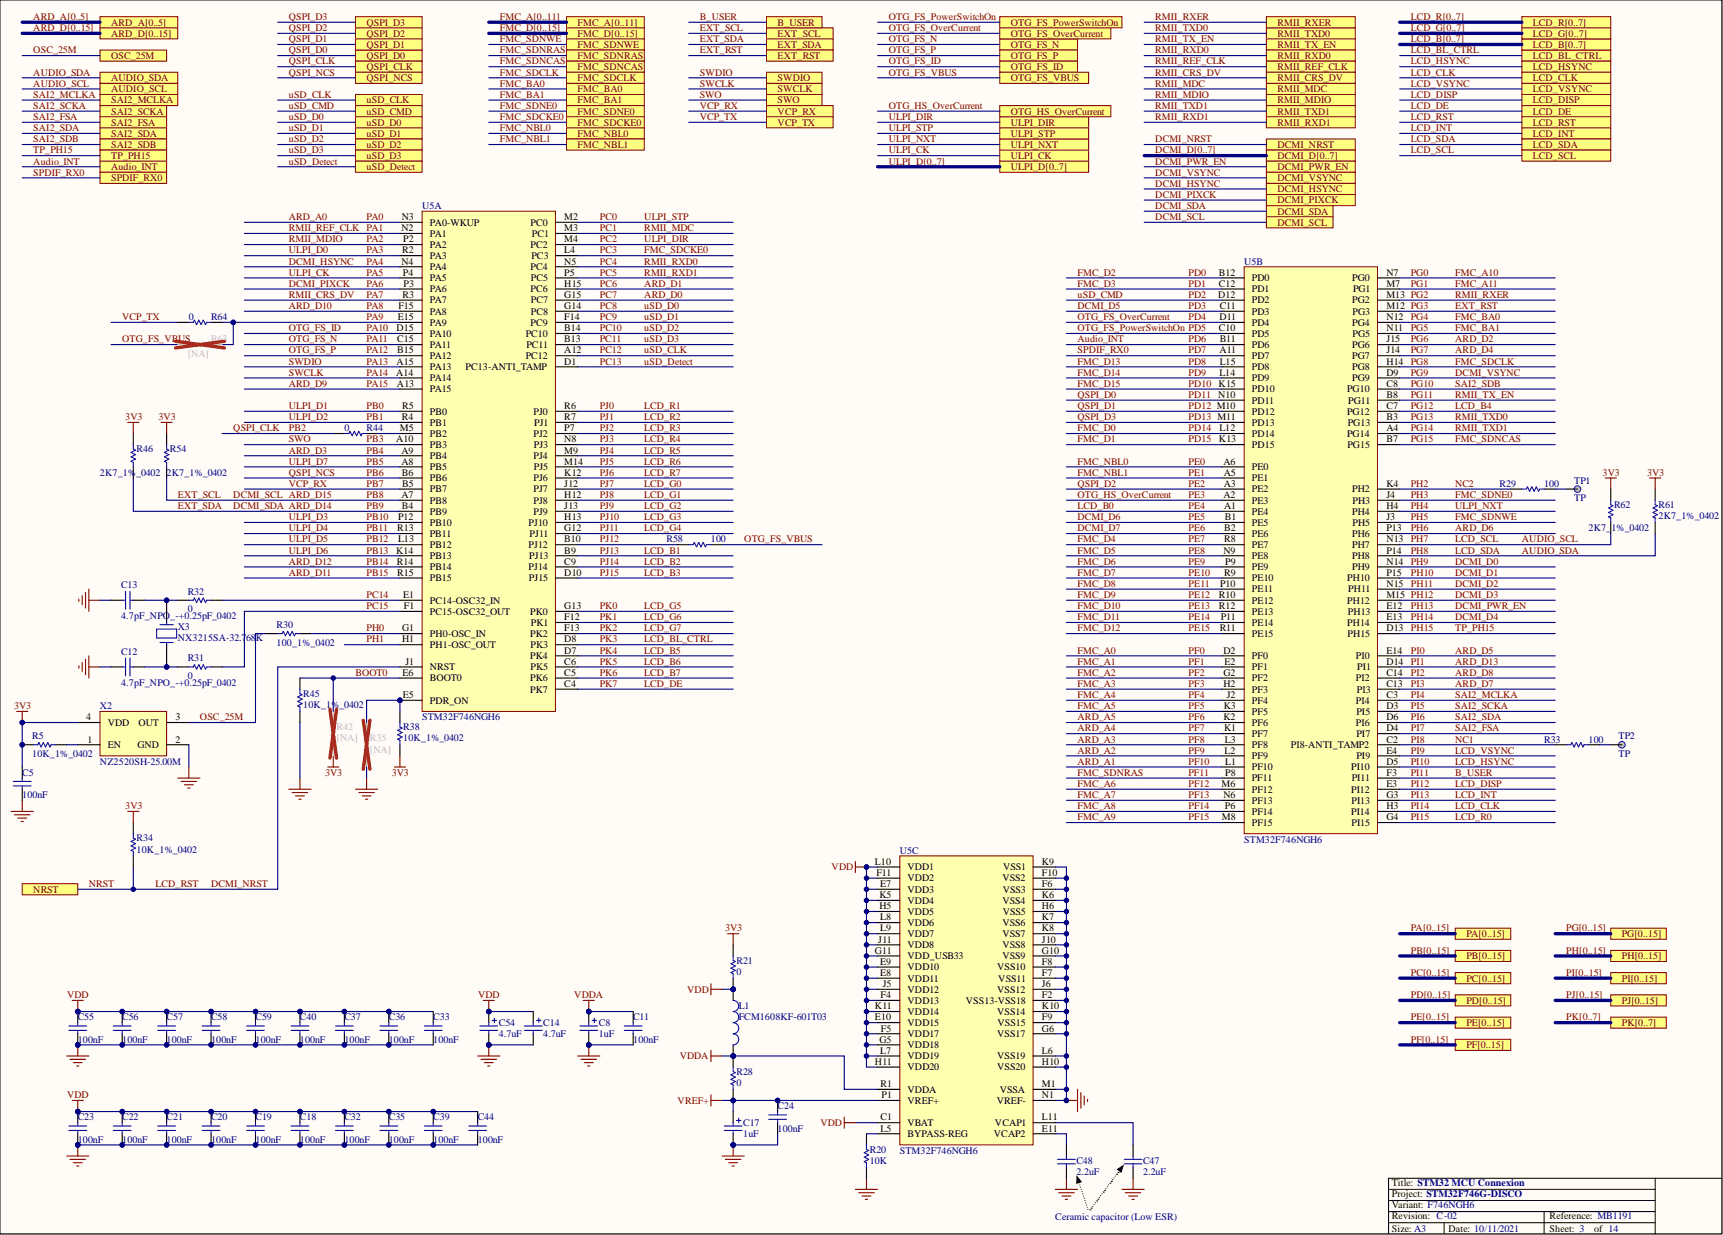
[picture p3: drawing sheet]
<svg xmlns="http://www.w3.org/2000/svg" width="393mm" height="282mm" viewBox="0 0 393 282" stroke-linecap="round" stroke-linejoin="round" font-family="sans-serif">
<defs><g id="words">
<g font-size="2.3" fill="#800000">
<text x="7.6" y="4.6">ARD_A[0..5]</text>
<text x="25.4" y="5.8">ARD_A[0..5]</text>
<text x="65.9" y="4.6">QSPI_D3</text>
<text x="83.7" y="5.8">QSPI_D3</text>
<text x="114.1" y="4.6">FMC_A[0..11]</text>
<text x="131.9" y="5.8">FMC_A[0..11]</text>
<text x="159.8" y="4.6">B_USER</text>
<text x="177.5" y="5.8">B_USER</text>
<text x="202.9" y="4.6">OTG_FS_PowerSwitchOn</text>
<text x="230.8" y="5.8">OTG_FS_PowerSwitchOn</text>
<text x="263.7" y="4.6">RMII_RXER</text>
<text x="291.6" y="5.8">RMII_RXER</text>
<text x="322.1" y="4.6">LCD_R[0..7]</text>
<text x="350" y="5.8">LCD_R[0..7]</text>
<text x="7.6" y="7.1">ARD_D[0..15]</text>
<text x="25.4" y="8.4">ARD_D[0..15]</text>
<text x="65.9" y="9.6">QSPI_D1</text>
<text x="65.9" y="7.1">QSPI_D2</text>
<text x="83.7" y="8.4">QSPI_D2</text>
<text x="83.7" y="10.9">QSPI_D1</text>
<text x="114.1" y="7.1">FMC_D[0..15]</text>
<text x="114.1" y="9.6">FMC_SDNWE</text>
<text x="131.9" y="8.4">FMC_D[0..15]</text>
<text x="131.9" y="10.9">FMC_SDNWE</text>
<text x="159.8" y="9.6">EXT_SDA</text>
<text x="159.8" y="7.1">EXT_SCL</text>
<text x="177.5" y="8.4">EXT_SCL</text>
<text x="177.5" y="10.9">EXT_SDA</text>
<text x="202.9" y="9.6">OTG_FS_N</text>
<text x="202.9" y="7.1">OTG_FS_OverCurrent</text>
<text x="230.8" y="10.9">OTG_FS_N</text>
<text x="230.8" y="8.4">OTG_FS_OverCurrent</text>
<text x="263.7" y="9.6">RMII_TX_EN</text>
<text x="263.7" y="7.1">RMII_TXD0</text>
<text x="291.6" y="8.4">RMII_TXD0</text>
<text x="291.6" y="10.9">RMII_TX_EN</text>
<text x="322.1" y="7.1">LCD_G[0..7]</text>
<text x="322.1" y="9.6">LCD_B[0..7]</text>
<text x="350" y="10.9">LCD_B[0..7]</text>
<text x="350" y="8.4">LCD_G[0..7]</text>
<text x="7.6" y="17.3">AUDIO_SDA</text>
<text x="7.6" y="12.2">OSC_25M</text>
<text x="25.4" y="13.4">OSC_25M</text>
<text x="65.9" y="12.2">QSPI_D0</text>
<text x="65.9" y="17.3">QSPI_NCS</text>
<text x="65.9" y="14.7">QSPI_CLK</text>
<text x="83.7" y="13.4">QSPI_D0</text>
<text x="83.7" y="16">QSPI_CLK</text>
<text x="114.1" y="12.2">FMC_SDNRAS</text>
<text x="114.1" y="17.3">FMC_SDCLK</text>
<text x="114.1" y="14.7">FMC_SDNCAS</text>
<text x="131.9" y="13.4">FMC_SDNRAS</text>
<text x="131.9" y="16">FMC_SDNCAS</text>
<text x="159.8" y="12.2">EXT_RST</text>
<text x="159.8" y="17.3">SWDIO</text>
<text x="177.5" y="13.4">EXT_RST</text>
<text x="202.9" y="17.3">OTG_FS_VBUS</text>
<text x="202.9" y="12.2">OTG_FS_P</text>
<text x="202.9" y="14.7">OTG_FS_ID</text>
<text x="230.8" y="13.4">OTG_FS_P</text>
<text x="230.8" y="16">OTG_FS_ID</text>
<text x="263.7" y="12.2">RMII_RXD0</text>
<text x="263.7" y="17.3">RMII_CRS_DV</text>
<text x="263.7" y="14.7">RMII_REF_CLK</text>
<text x="291.6" y="13.4">RMII_RXD0</text>
<text x="291.6" y="16">RMII_REF_CLK</text>
<text x="322.1" y="14.7">LCD_HSYNC</text>
<text x="322.1" y="17.3">LCD_CLK</text>
<text x="322.1" y="12.2">LCD_BL_CTRL</text>
<text x="350" y="13.4">LCD_BL_CTRL</text>
<text x="350" y="16">LCD_HSYNC</text>
<text x="7.6" y="19.8">AUDIO_SCL</text>
<text x="7.6" y="22.3">SAI2_MCLKA</text>
<text x="25.4" y="18.5">AUDIO_SDA</text>
<text x="25.4" y="21.1">AUDIO_SCL</text>
<text x="25.4" y="23.6">SAI2_MCLKA</text>
<text x="65.9" y="22.3">uSD_CLK</text>
<text x="83.7" y="18.5">QSPI_NCS</text>
<text x="83.7" y="23.6">uSD_CLK</text>
<text x="114.1" y="19.8">FMC_BA0</text>
<text x="114.1" y="22.3">FMC_BA1</text>
<text x="131.9" y="18.5">FMC_SDCLK</text>
<text x="131.9" y="21.1">FMC_BA0</text>
<text x="131.9" y="23.6">FMC_BA1</text>
<text x="159.8" y="19.8">SWCLK</text>
<text x="159.8" y="22.3">SWO</text>
<text x="177.5" y="18.5">SWDIO</text>
<text x="177.5" y="21.1">SWCLK</text>
<text x="177.5" y="23.6">SWO</text>
<text x="230.8" y="18.5">OTG_FS_VBUS</text>
<text x="263.7" y="22.3">RMII_MDIO</text>
<text x="263.7" y="19.8">RMII_MDC</text>
<text x="291.6" y="18.5">RMII_CRS_DV</text>
<text x="291.6" y="21.1">RMII_MDC</text>
<text x="291.6" y="23.6">RMII_MDIO</text>
<text x="322.1" y="19.8">LCD_VSYNC</text>
<text x="322.1" y="22.3">LCD_DISP</text>
<text x="350" y="18.5">LCD_CLK</text>
<text x="350" y="21.1">LCD_VSYNC</text>
<text x="350" y="23.6">LCD_DISP</text>
<text x="7.6" y="24.9">SAI2_SCKA</text>
<text x="7.6" y="27.4">SAI2_FSA</text>
<text x="7.6" y="29.9">SAI2_SDA</text>
<text x="25.4" y="26.1">SAI2_SCKA</text>
<text x="25.4" y="28.7">SAI2_FSA</text>
<text x="65.9" y="29.9">uSD_D1</text>
<text x="65.9" y="27.4">uSD_D0</text>
<text x="65.9" y="24.9">uSD_CMD</text>
<text x="83.7" y="26.1">uSD_CMD</text>
<text x="83.7" y="28.7">uSD_D0</text>
<text x="114.1" y="27.4">FMC_SDCKE0</text>
<text x="114.1" y="29.9">FMC_NBL0</text>
<text x="114.1" y="24.9">FMC_SDNE0</text>
<text x="131.9" y="26.1">FMC_SDNE0</text>
<text x="131.9" y="28.7">FMC_SDCKE0</text>
<text x="159.8" y="27.4">VCP_TX</text>
<text x="159.8" y="24.9">VCP_RX</text>
<text x="177.5" y="26.1">VCP_RX</text>
<text x="177.5" y="28.7">VCP_TX</text>
<text x="202.9" y="27.4">ULPI_DIR</text>
<text x="202.9" y="29.9">ULPI_STP</text>
<text x="202.9" y="24.9">OTG_HS_OverCurrent</text>
<text x="230.8" y="28.7">ULPI_DIR</text>
<text x="230.8" y="26.1">OTG_HS_OverCurrent</text>
<text x="263.7" y="27.4">RMII_RXD1</text>
<text x="263.7" y="24.9">RMII_TXD1</text>
<text x="291.6" y="26.1">RMII_TXD1</text>
<text x="291.6" y="28.7">RMII_RXD1</text>
<text x="322.1" y="29.9">LCD_INT</text>
<text x="322.1" y="24.9">LCD_DE</text>
<text x="322.1" y="27.4">LCD_RST</text>
<text x="350" y="26.1">LCD_DE</text>
<text x="350" y="28.7">LCD_RST</text>
<text x="7.6" y="35">TP_PH15</text>
<text x="7.6" y="32.5">SAI2_SDB</text>
<text x="25.4" y="31.2">SAI2_SDA</text>
<text x="25.4" y="33.7">SAI2_SDB</text>
<text x="65.9" y="32.5">uSD_D2</text>
<text x="65.9" y="35">uSD_D3</text>
<text x="83.7" y="31.2">uSD_D1</text>
<text x="83.7" y="33.7">uSD_D2</text>
<text x="114.1" y="32.5">FMC_NBL1</text>
<text x="131.9" y="31.2">FMC_NBL0</text>
<text x="131.9" y="33.7">FMC_NBL1</text>
<text x="202.9" y="35">ULPI_CK</text>
<text x="202.9" y="32.5">ULPI_NXT</text>
<text x="230.8" y="33.7">ULPI_NXT</text>
<text x="230.8" y="31.2">ULPI_STP</text>
<text x="263.7" y="35">DCMI_D[0..7]</text>
<text x="263.7" y="32.5">DCMI_NRST</text>
<text x="291.6" y="33.7">DCMI_NRST</text>
<text x="322.1" y="32.5">LCD_SDA</text>
<text x="322.1" y="35">LCD_SCL</text>
<text x="350" y="31.2">LCD_INT</text>
<text x="350" y="33.7">LCD_SDA</text>
<text x="7.6" y="40.1">SPDIF_RX0</text>
<text x="7.6" y="37.6">Audio_INT</text>
<text x="25.4" y="38.8">Audio_INT</text>
<text x="25.4" y="41.4">SPDIF_RX0</text>
<text x="25.4" y="36.3">TP_PH15</text>
<text x="65.9" y="37.6">uSD_Detect</text>
<text x="83.7" y="36.3">uSD_D3</text>
<text x="83.7" y="38.8">uSD_Detect</text>
<text x="202.9" y="37.6">ULPI_D[0..7]</text>
<text x="230.8" y="38.8">ULPI_D[0..7]</text>
<text x="230.8" y="36.3">ULPI_CK</text>
<text x="263.7" y="40.1">DCMI_VSYNC</text>
<text x="263.7" y="37.6">DCMI_PWR_EN</text>
<text x="291.6" y="36.3">DCMI_D[0..7]</text>
<text x="291.6" y="38.8">DCMI_PWR_EN</text>
<text x="291.6" y="41.4">DCMI_VSYNC</text>
<text x="350" y="36.3">LCD_SCL</text>
<text x="263.7" y="42.6">DCMI_HSYNC</text>
<text x="263.7" y="45.2">DCMI_PIXCK</text>
<text x="263.7" y="47.7">DCMI_SDA</text>
<text x="291.6" y="43.9">DCMI_HSYNC</text>
<text x="291.6" y="46.4">DCMI_PIXCK</text>
<text x="65.9" y="52.8">RMII_REF_CLK</text>
<text x="65.9" y="50.2">ARD_A0</text>
<text x="83.7" y="50.2">PA0</text>
<text x="83.7" y="52.8">PA1</text>
<text x="136.9" y="50.2">PC0</text>
<text x="136.9" y="52.8">PC1</text>
<text x="147.1" y="50.2">ULPI_STP</text>
<text x="147.1" y="52.8">RMII_MDC</text>
<text x="263.7" y="50.2">DCMI_SCL</text>
<text x="291.6" y="49">DCMI_SDA</text>
<text x="291.6" y="51.5">DCMI_SCL</text>
<text x="65.9" y="57.8">ULPI_D0</text>
<text x="65.9" y="55.3">RMII_MDIO</text>
<text x="83.7" y="57.8">PA3</text>
<text x="83.7" y="55.3">PA2</text>
<text x="136.9" y="55.3">PC2</text>
<text x="136.9" y="57.8">PC3</text>
<text x="147.1" y="55.3">ULPI_DIR</text>
<text x="147.1" y="57.8">FMC_SDCKE0</text>
<text x="65.9" y="62.9">ULPI_CK</text>
<text x="65.9" y="60.4">DCMI_HSYNC</text>
<text x="65.9" y="65.5">DCMI_PIXCK</text>
<text x="83.7" y="60.4">PA4</text>
<text x="83.7" y="62.9">PA5</text>
<text x="83.7" y="65.5">PA6</text>
<text x="136.9" y="60.4">PC4</text>
<text x="136.9" y="62.9">PC5</text>
<text x="136.9" y="65.5">PC6</text>
<text x="147.1" y="60.4">RMII_RXD0</text>
<text x="147.1" y="62.9">RMII_RXD1</text>
<text x="147.1" y="65.5">ARD_D1</text>
<text x="246" y="62.9">FMC_D2</text>
<text x="246" y="65.5">FMC_D3</text>
<text x="271.4" y="62.9">PD0</text>
<text x="271.4" y="65.5">PD1</text>
<text x="322.1" y="62.9">PG0</text>
<text x="322.1" y="65.5">PG1</text>
<text x="332.2" y="62.9">FMC_A10</text>
<text x="332.2" y="65.5">FMC_A11</text>
<text x="65.9" y="68">RMII_CRS_DV</text>
<text x="65.9" y="70.5">ARD_D10</text>
<text x="83.7" y="68">PA7</text>
<text x="83.7" y="70.5">PA8</text>
<text x="136.9" y="68">PC7</text>
<text x="136.9" y="70.5">PC8</text>
<text x="147.1" y="70.5">uSD_D0</text>
<text x="147.1" y="68">ARD_D0</text>
<text x="246" y="68">uSD_CMD</text>
<text x="246" y="70.5">DCMI_D5</text>
<text x="271.4" y="68">PD2</text>
<text x="271.4" y="70.5">PD3</text>
<text x="332.2" y="70.5">EXT_RST</text>
<text x="332.2" y="68">RMII_RXER</text>
<text x="27.9" y="73.1">VCP_TX</text>
<text x="65.9" y="75.6">OTG_FS_ID</text>
<text x="83.7" y="73.1">PA9</text>
<text x="83.7" y="75.6">PA10</text>
<text x="136.9" y="73.1">PC9</text>
<text x="136.9" y="75.6">PC10</text>
<text x="147.1" y="73.1">uSD_D1</text>
<text x="147.1" y="75.6">uSD_D2</text>
<text x="246" y="73.1">OTG_FS_OverCurrent</text>
<text x="246" y="75.6">OTG_FS_PowerSwitchOn PD5</text>
<text x="271.4" y="73.1">PD4</text>
<text x="322.1" y="73.1">PG4</text>
<text x="322.1" y="75.6">PG5</text>
<text x="332.2" y="73.1">FMC_BA0</text>
<text x="332.2" y="75.6">FMC_BA1</text>
<text x="27.9" y="78.1">OTG_FS_VBUS</text>
<text x="65.9" y="83.2">SWDIO</text>
<text x="65.9" y="78.1">OTG_FS_N</text>
<text x="65.9" y="80.7">OTG_FS_P</text>
<text x="83.7" y="78.1">PA11</text>
<text x="83.7" y="80.7">PA12</text>
<text x="83.7" y="83.2">PA13</text>
<text x="136.9" y="78.1">PC11</text>
<text x="136.9" y="80.7">PC12</text>
<text x="136.9" y="83.2">PC13</text>
<text x="147.1" y="78.1">uSD_D3</text>
<text x="147.1" y="80.7">uSD_CLK</text>
<text x="147.1" y="83.2">uSD_Detect</text>
<text x="246" y="78.1">Audio_INT</text>
<text x="246" y="83.2">FMC_D13</text>
<text x="246" y="80.7">SPDIF_RX0</text>
<text x="271.4" y="78.1">PD6</text>
<text x="271.4" y="80.7">PD7</text>
<text x="271.4" y="83.2">PD8</text>
<text x="322.1" y="83.2">PG8</text>
<text x="322.1" y="80.7">PG7</text>
<text x="322.1" y="78.1">PG6</text>
<text x="332.2" y="83.2">FMC_SDCLK</text>
<text x="332.2" y="78.1">ARD_D2</text>
<text x="332.2" y="80.7">ARD_D4</text>
<text x="65.9" y="85.8">SWCLK</text>
<text x="65.9" y="88.3">ARD_D9</text>
<text x="83.7" y="88.3">PA15</text>
<text x="83.7" y="85.8">PA14</text>
<text x="246" y="85.8">FMC_D14</text>
<text x="246" y="88.3">FMC_D15</text>
<text x="271.4" y="85.8">PD9</text>
<text x="271.4" y="88.3">PD10</text>
<text x="322.1" y="85.8">PG9</text>
<text x="322.1" y="88.3">PG10</text>
<text x="332.2" y="88.3">SAI2_SDB</text>
<text x="332.2" y="85.8">DCMI_VSYNC</text>
<text x="28.6" y="95.9">3V3</text>
<text x="36.2" y="95.9">3V3</text>
<text x="65.9" y="93.4">ULPI_D1</text>
<text x="65.9" y="95.9">ULPI_D2</text>
<text x="83.7" y="95.9">PB1</text>
<text x="83.7" y="93.4">PB0</text>
<text x="136.9" y="93.4">PJ0</text>
<text x="136.9" y="95.9">PJ1</text>
<text x="147.1" y="93.4">LCD_R1</text>
<text x="147.1" y="95.9">LCD_R2</text>
<text x="246" y="90.8">QSPI_D0</text>
<text x="246" y="93.4">QSPI_D1</text>
<text x="246" y="95.9">QSPI_D3</text>
<text x="271.4" y="90.8">PD11</text>
<text x="271.4" y="93.4">PD12 M10</text>
<text x="271.4" y="95.9">PD13 M11</text>
<text x="322.1" y="90.8">PG11</text>
<text x="322.1" y="93.4">PG12</text>
<text x="322.1" y="95.9">PG13</text>
<text x="332.2" y="90.8">RMII_TX_EN</text>
<text x="332.2" y="95.9">RMII_TXD0</text>
<text x="332.2" y="93.4">LCD_B4</text>
<text x="53.3" y="98.4">QSPI_CLK</text>
<text x="65.9" y="98.4">PB2</text>
<text x="65.9" y="101">SWO</text>
<text x="83.7" y="101">PB3</text>
<text x="136.9" y="98.4">PJ2</text>
<text x="136.9" y="101">PJ3</text>
<text x="147.1" y="98.4">LCD_R3</text>
<text x="147.1" y="101">LCD_R4</text>
<text x="246" y="98.4">FMC_D0</text>
<text x="246" y="101">FMC_D1</text>
<text x="271.4" y="98.4">PD14</text>
<text x="271.4" y="101">PD15</text>
<text x="322.1" y="98.4">PG14</text>
<text x="322.1" y="101">PG15</text>
<text x="332.2" y="98.4">RMII_TXD1</text>
<text x="332.2" y="101">FMC_SDNCAS</text>
<text x="65.9" y="106">ULPI_D7</text>
<text x="65.9" y="103.5">ARD_D3</text>
<text x="83.7" y="106">PB5</text>
<text x="83.7" y="103.5">PB4</text>
<text x="136.9" y="103.5">PJ4</text>
<text x="136.9" y="106">PJ5</text>
<text x="147.1" y="103.5">LCD_R5</text>
<text x="147.1" y="106">LCD_R6</text>
<text x="246" y="106">FMC_NBL0</text>
<text x="271.4" y="106">PE0</text>
<text x="40.6" y="113.7">EXT_SCL</text>
<text x="53.3" y="113.7">DCMI_SCL ARD_D15</text>
<text x="65.9" y="108.6">QSPI_NCS</text>
<text x="65.9" y="111.1">VCP_RX</text>
<text x="83.7" y="108.6">PB6</text>
<text x="83.7" y="111.1">PB7</text>
<text x="83.7" y="113.7">PB8</text>
<text x="136.9" y="113.7">PJ8</text>
<text x="136.9" y="108.6">PJ6</text>
<text x="136.9" y="111.1">PJ7</text>
<text x="147.1" y="111.1">LCD_G0</text>
<text x="147.1" y="108.6">LCD_R7</text>
<text x="147.1" y="113.7">LCD_G1</text>
<text x="246" y="111.1">QSPI_D2</text>
<text x="246" y="108.6">FMC_NBL1</text>
<text x="246" y="113.7">OTG_HS_OverCurrent</text>
<text x="271.4" y="108.6">PE1</text>
<text x="271.4" y="111.1">PE2</text>
<text x="271.4" y="113.7">PE3</text>
<text x="322.1" y="111.1">PH2</text>
<text x="322.1" y="113.7">PH3</text>
<text x="332.2" y="113.7">FMC_SDNE0</text>
<text x="332.2" y="111.1">NC2</text>
<text x="365.9" y="108.6">3V3</text>
<text x="376" y="108.6">3V3</text>
<text x="40.6" y="116.2">EXT_SDA</text>
<text x="53.3" y="116.2">DCMI_SDA ARD_D14</text>
<text x="65.9" y="118.7">ULPI_D3</text>
<text x="83.7" y="118.7">PB10</text>
<text x="83.7" y="116.2">PB9</text>
<text x="136.9" y="116.2">PJ9</text>
<text x="136.9" y="118.7">PJ10</text>
<text x="147.1" y="116.2">LCD_G2</text>
<text x="147.1" y="118.7">LCD_G3</text>
<text x="246" y="116.2">LCD_B0</text>
<text x="246" y="118.7">DCMI_D6</text>
<text x="271.4" y="116.2">PE4</text>
<text x="271.4" y="118.7">PE5</text>
<text x="322.1" y="116.2">PH4</text>
<text x="322.1" y="118.7">PH5</text>
<text x="332.2" y="116.2">ULPI_NXT</text>
<text x="332.2" y="118.7">FMC_SDNWE</text>
<text x="65.9" y="121.3">ULPI_D4</text>
<text x="65.9" y="123.8">ULPI_D5</text>
<text x="83.7" y="121.3">PB11</text>
<text x="83.7" y="123.8">PB12</text>
<text x="136.9" y="121.3">PJ11</text>
<text x="136.9" y="123.8">PJ12</text>
<text x="147.1" y="121.3">LCD_G4</text>
<text x="169.9" y="123.8">OTG_FS_VBUS</text>
<text x="246" y="121.3">DCMI_D7</text>
<text x="246" y="123.8">FMC_D4</text>
<text x="271.4" y="121.3">PE6</text>
<text x="271.4" y="123.8">PE7</text>
<text x="322.1" y="121.3">PH6</text>
<text x="322.1" y="123.8">PH7</text>
<text x="332.2" y="123.8">LCD_SCL</text>
<text x="332.2" y="121.3">ARD_D6</text>
<text x="347.4" y="123.8">AUDIO_SCL</text>
<text x="65.9" y="126.3">ULPI_D6</text>
<text x="65.9" y="131.4">ARD_D11</text>
<text x="65.9" y="128.9">ARD_D12</text>
<text x="83.7" y="128.9">PB14</text>
<text x="83.7" y="131.4">PB15</text>
<text x="83.7" y="126.3">PB13</text>
<text x="136.9" y="128.9">PJ14</text>
<text x="136.9" y="131.4">PJ15</text>
<text x="136.9" y="126.3">PJ13</text>
<text x="147.1" y="126.3">LCD_B1</text>
<text x="147.1" y="128.9">LCD_B2</text>
<text x="147.1" y="131.4">LCD_B3</text>
<text x="246" y="126.3">FMC_D5</text>
<text x="246" y="128.9">FMC_D6</text>
<text x="246" y="131.4">FMC_D7</text>
<text x="271.4" y="128.9">PE9</text>
<text x="271.4" y="126.3">PE8</text>
<text x="271.4" y="131.4">PE10</text>
<text x="322.1" y="128.9">PH9</text>
<text x="322.1" y="126.3">PH8</text>
<text x="322.1" y="131.4">PH10</text>
<text x="332.2" y="126.3">LCD_SDA</text>
<text x="332.2" y="128.9">DCMI_D0</text>
<text x="332.2" y="131.4">DCMI_D1</text>
<text x="347.4" y="126.3">AUDIO_SDA</text>
<text x="83.7" y="136.5">PC14</text>
<text x="246" y="134">FMC_D8</text>
<text x="246" y="136.5">FMC_D9</text>
<text x="271.4" y="134">PE11</text>
<text x="271.4" y="136.5">PE12</text>
<text x="322.1" y="134">PH11</text>
<text x="332.2" y="134">DCMI_D2</text>
<text x="332.2" y="136.5">DCMI_D3</text>
<text x="83.7" y="139">PC15</text>
<text x="136.9" y="139">PK0</text>
<text x="136.9" y="141.6">PK1</text>
<text x="147.1" y="139">LCD_G5</text>
<text x="147.1" y="141.6">LCD_G6</text>
<text x="246" y="139">FMC_D10</text>
<text x="246" y="141.6">FMC_D11</text>
<text x="271.4" y="141.6">PE14</text>
<text x="271.4" y="139">PE13</text>
<text x="322.1" y="141.6">PH14</text>
<text x="322.1" y="139">PH13</text>
<text x="332.2" y="139">DCMI_PWR_EN</text>
<text x="332.2" y="141.6">DCMI_D4</text>
<text x="83.7" y="144.1">PH0</text>
<text x="83.7" y="146.6">PH1</text>
<text x="136.9" y="144.1">PK2</text>
<text x="136.9" y="146.6">PK3</text>
<text x="136.9" y="149.2">PK4</text>
<text x="147.1" y="146.6">LCD_BL_CTRL</text>
<text x="147.1" y="144.1">LCD_G7</text>
<text x="147.1" y="149.2">LCD_B5</text>
<text x="246" y="149.2">FMC_A0</text>
<text x="246" y="144.1">FMC_D12</text>
<text x="271.4" y="144.1">PE15</text>
<text x="271.4" y="149.2">PF0</text>
<text x="322.1" y="149.2">PI0</text>
<text x="322.1" y="144.1">PH15</text>
<text x="332.2" y="149.2">ARD_D5</text>
<text x="332.2" y="144.1">TP_PH15</text>
<text x="81.2" y="154.2">BOOT0</text>
<text x="136.9" y="151.7">PK5</text>
<text x="136.9" y="154.2">PK6</text>
<text x="147.1" y="151.7">LCD_B6</text>
<text x="147.1" y="154.2">LCD_B7</text>
<text x="246" y="151.7">FMC_A1</text>
<text x="246" y="154.2">FMC_A2</text>
<text x="271.4" y="151.7">PF1</text>
<text x="271.4" y="154.2">PF2</text>
<text x="322.1" y="151.7">PI1</text>
<text x="322.1" y="154.2">PI2</text>
<text x="332.2" y="151.7">ARD_D13</text>
<text x="332.2" y="154.2">ARD_D8</text>
<text x="3.2" y="161.9">3V3</text>
<text x="136.9" y="156.8">PK7</text>
<text x="147.1" y="156.8">LCD_DE</text>
<text x="246" y="156.8">FMC_A3</text>
<text x="246" y="159.3">FMC_A4</text>
<text x="246" y="161.9">FMC_A5</text>
<text x="271.4" y="156.8">PF3</text>
<text x="271.4" y="159.3">PF4</text>
<text x="271.4" y="161.9">PF5</text>
<text x="322.1" y="156.8">PI3</text>
<text x="322.1" y="159.3">PI4</text>
<text x="322.1" y="161.9">PI5</text>
<text x="332.2" y="159.3">SAI2_MCLKA</text>
<text x="332.2" y="161.9">SAI2_SCKA</text>
<text x="332.2" y="156.8">ARD_D7</text>
<text x="45.6" y="164.4">OSC_25M</text>
<text x="246" y="166.9">ARD_A4</text>
<text x="246" y="164.4">ARD_A5</text>
<text x="271.4" y="164.4">PF6</text>
<text x="271.4" y="166.9">PF7</text>
<text x="322.1" y="164.4">PI6</text>
<text x="322.1" y="166.9">PI7</text>
<text x="332.2" y="166.9">SAI2_FSA</text>
<text x="332.2" y="164.4">SAI2_SDA</text>
<text x="246" y="172">ARD_A2</text>
<text x="246" y="169.5">ARD_A3</text>
<text x="271.4" y="172">PF9</text>
<text x="271.4" y="169.5">PF8</text>
<text x="322.1" y="172">PI9</text>
<text x="322.1" y="169.5">PI8</text>
<text x="332.2" y="172">LCD_VSYNC</text>
<text x="332.2" y="169.5">NC1</text>
<text x="74.2" y="177.1">3V3</text>
<text x="89.4" y="177.1">3V3</text>
<text x="246" y="177.1">FMC_SDNRAS</text>
<text x="246" y="179.6">FMC_A6</text>
<text x="246" y="174.5">ARD_A1</text>
<text x="271.4" y="177.1">PF11</text>
<text x="271.4" y="174.5">PF10</text>
<text x="271.4" y="179.6">PF12</text>
<text x="322.1" y="177.1">PI11</text>
<text x="322.1" y="174.5">PI10</text>
<text x="322.1" y="179.6">PI12</text>
<text x="332.2" y="174.5">LCD_HSYNC</text>
<text x="332.2" y="179.6">LCD_DISP</text>
<text x="332.2" y="177.1">B_USER</text>
<text x="28.6" y="184.7">3V3</text>
<text x="246" y="182.2">FMC_A7</text>
<text x="246" y="184.7">FMC_A8</text>
<text x="271.4" y="184.7">PF14</text>
<text x="271.4" y="182.2">PF13</text>
<text x="322.1" y="184.7">PI14</text>
<text x="322.1" y="182.2">PI13</text>
<text x="332.2" y="182.2">LCD_INT</text>
<text x="332.2" y="184.7">LCD_CLK</text>
<text x="246" y="187.2">FMC_A9</text>
<text x="271.4" y="187.2">PF15</text>
<text x="322.1" y="187.2">PI15</text>
<text x="332.2" y="187.2">LCD_R0</text>
<text x="7.6" y="203.7">NRST</text>
<text x="20.3" y="202.5">NRST</text>
<text x="35.5" y="202.5">LCD_RST</text>
<text x="48.2" y="202.5">DCMI_NRST</text>
<text x="189.9" y="198.6">VDD</text>
<text x="165.5" y="212.6">3V3</text>
<text x="322.1" y="212.6">PA[0..15]</text>
<text x="334.8" y="213.9">PA[0..15]</text>
<text x="357.6" y="212.6">PG[0..15]</text>
<text x="370.3" y="213.9">PG[0..15]</text>
<text x="322.1" y="217.7">PB[0..15]</text>
<text x="334.8" y="218.9">PB[0..15]</text>
<text x="357.6" y="217.7">PH[0..15]</text>
<text x="370.3" y="218.9">PH[0..15]</text>
<text x="15.3" y="227.8">VDD</text>
<text x="109.1" y="227.8">VDD</text>
<text x="131.1" y="227.8">VDDA</text>
<text x="156.9" y="226.6">VDD</text>
<text x="322.1" y="222.7">PC[0..15]</text>
<text x="322.1" y="227.8">PD[0..15]</text>
<text x="334.8" y="224">PC[0..15]</text>
<text x="357.6" y="222.7">PI[0..15]</text>
<text x="357.6" y="227.8">PJ[0..15]</text>
<text x="370.3" y="224">PI[0..15]</text>
<text x="322.1" y="232.9">PE[0..15]</text>
<text x="334.8" y="229.1">PD[0..15]</text>
<text x="357.6" y="232.9">PK[0..7]</text>
<text x="370.3" y="229.1">PJ[0..15]</text>
<text x="322.1" y="238">PF[0..15]</text>
<text x="334.8" y="234.2">PE[0..15]</text>
<text x="334.8" y="239.2">PF[0..15]</text>
<text x="370.3" y="234.2">PK[0..7]</text>
<text x="155.2" y="241.8">VDDA</text>
<text x="15.3" y="250.7">VDD</text>
<text x="154.7" y="251.9">VREF+</text>
<text x="187.3" y="257">VDD</text>
</g>
<g font-size="2.3" fill="#000080">
<text x="96.4" y="47.7">U5A</text>
<text x="284" y="60.4">U5B</text>
<text x="43.1" y="73.1">0</text>
<text x="48.2" y="73.1">R64</text>
<text x="78.6" y="98.4">0</text>
<text x="83.7" y="98.4">R44</text>
<text x="31.2" y="103.3">R46</text>
<text x="38.8" y="103.3">R54</text>
<text x="22.8" y="108.6">2K7_1%_0402</text>
<text x="38" y="108.6">2K7_1%_0402</text>
<text x="342.4" y="111.1">R29</text>
<text x="352.5" y="111.1">100</text>
<text x="359.4" y="110.4">TP1</text>
<text x="359.4" y="114.4">TP</text>
<text x="368.5" y="115.9">R62</text>
<text x="378.6" y="115.9">R61</text>
<text x="378.6" y="118.5">2K7_1%_0402</text>
<text x="152.2" y="123.8">R58</text>
<text x="162.3" y="123.8">100</text>
<text x="362.6" y="121.3">2K7_</text>
<text x="367.9" y="121.3">1%_0402</text>
<text x="27.6" y="134.2">C13</text>
<text x="42.9" y="135.7">R32</text>
<text x="27.6" y="141.3">4.7pF_NPO_-+0.25pF_0402</text>
<text x="40.6" y="143.8">X3</text>
<text x="42.9" y="139.8">0</text>
<text x="63.1" y="143.3">R30</text>
<text x="27.6" y="149.4">C12</text>
<text x="40.6" y="146.4">NX3215SA-32.7</text>
<text x="56.2" y="146.4">68</text>
<text x="58.4" y="146.4">K</text>
<text x="63.1" y="147.4">100_1%_0402</text>
<text x="42.9" y="151">R31</text>
<text x="42.9" y="155">0</text>
<text x="22.8" y="161.9">X2</text>
<text x="27.6" y="156.5">4.7pF_NPO_-+0.25pF_0402</text>
<text x="69.2" y="159.1">R45</text>
<text x="69.2" y="161.6">10K_1%_0402</text>
<text x="92.1" y="166.7">R38</text>
<text x="96.4" y="164.4">STM32F746NGH6</text>
<text x="7.4" y="168.7">R5</text>
<text x="7.4" y="172.8">10K_1%_0402</text>
<text x="92.1" y="169.2">10K_1%_0402</text>
<text x="352.5" y="169.5">R33</text>
<text x="362.6" y="169.5">100</text>
<text x="369.5" y="168.7">TP2</text>
<text x="369.5" y="172.8">TP</text>
<text x="5.1" y="177.1">C5</text>
<text x="22.8" y="174.5">NZ2520SH-25.00M</text>
<text x="5.1" y="182.2">100nF</text>
<text x="31.2" y="192">R34</text>
<text x="31.2" y="194.6">10K_1%_0402</text>
<text x="205.4" y="194.8">U5C</text>
<text x="284" y="192.3">STM32F746NGH6</text>
<text x="168.1" y="220">R21</text>
<text x="168.1" y="222.5">0</text>
<text x="17.8" y="232.9">C55</text>
<text x="27.9" y="232.9">C56</text>
<text x="38" y="232.9">C57</text>
<text x="48.2" y="232.9">C58</text>
<text x="58.3" y="232.9">C59</text>
<text x="68.5" y="232.9">C40</text>
<text x="78.6" y="232.9">C37</text>
<text x="88.8" y="232.9">C36</text>
<text x="98.9" y="232.9">C33</text>
<text x="144.6" y="232.9">C11</text>
<text x="168.6" y="230.4">L1</text>
<text x="168.6" y="232.9">FCM1608KF-601T03</text>
<text x="17.8" y="238">100nF</text>
<text x="27.9" y="238">100nF</text>
<text x="38" y="238">100nF</text>
<text x="48.2" y="238">100nF</text>
<text x="58.3" y="238">100nF</text>
<text x="68.5" y="238">100nF</text>
<text x="78.6" y="238">100nF</text>
<text x="88.8" y="238">100nF</text>
<text x="98.9" y="238">100nF</text>
<text x="113.9" y="234.2">C54</text>
<text x="113.9" y="236.7">4.7uF</text>
<text x="124" y="234.2">C14</text>
<text x="124" y="236.7">4.7uF</text>
<text x="136.7" y="234.2">C8</text>
<text x="136.7" y="236.7">1uF</text>
<text x="144.6" y="238">100nF</text>
<text x="168.1" y="245.3">R28</text>
<text x="168.1" y="247.9">0</text>
<text x="17.8" y="255.7">C23</text>
<text x="27.9" y="255.7">C22</text>
<text x="38" y="255.7">C21</text>
<text x="48.2" y="255.7">C20</text>
<text x="58.3" y="255.7">C19</text>
<text x="68.5" y="255.7">C18</text>
<text x="78.6" y="255.7">C32</text>
<text x="88.8" y="255.7">C35</text>
<text x="98.9" y="255.7">C39</text>
<text x="109" y="255.7">C44</text>
<text x="169.7" y="257">C17</text>
<text x="177.5" y="253.2">C24</text>
<text x="17.8" y="260.8">100nF</text>
<text x="27.9" y="260.8">100nF</text>
<text x="38" y="260.8">100nF</text>
<text x="48.2" y="260.8">100nF</text>
<text x="58.3" y="260.8">100nF</text>
<text x="68.5" y="260.8">100nF</text>
<text x="78.6" y="260.8">100nF</text>
<text x="88.8" y="260.8">100nF</text>
<text x="98.9" y="260.8">100nF</text>
<text x="109" y="260.8">100nF</text>
<text x="169.7" y="259.5">1uF</text>
<text x="177.5" y="258.3">100nF</text>
<text x="198.6" y="263.1">R20</text>
<text x="205.4" y="263.3">STM32F746NGH6</text>
<text x="198.6" y="265.6">10K</text>
<text x="245.7" y="265.6">C48</text>
<text x="245.7" y="268.2">2.2uF</text>
<text x="261" y="265.6">C47</text>
<text x="261" y="268.2">2.2uF</text>
<text x="240.9" y="278.6">Ceramic capacitor (Low ESR)</text>
</g>
<g font-size="2.3">
<text x="91.6" y="52.8">N2</text>
<text x="91.7" y="50.2">N3</text>
<text x="98.1" y="51.5">PA0-WKUP</text>
<text x="121.1" y="51.5">PC0</text>
<text x="128.8" y="50.2">M2</text>
<text x="128.8" y="52.8">M3</text>
<text x="91.8" y="57.8">R2</text>
<text x="92.1" y="55.3">P2</text>
<text x="98.1" y="54">PA1</text>
<text x="98.1" y="56.6">PA2</text>
<text x="98.1" y="59.1">PA3</text>
<text x="121.1" y="56.6">PC2</text>
<text x="121.3" y="59.1">PC3</text>
<text x="121.4" y="54">PC1</text>
<text x="128.8" y="55.3">M4</text>
<text x="128.8" y="57.8">L4</text>
<text x="91.6" y="60.4">N4</text>
<text x="92" y="62.9">P4</text>
<text x="92.1" y="65.5">P3</text>
<text x="98.1" y="61.7">PA4</text>
<text x="98.1" y="64.2">PA5</text>
<text x="121.1" y="61.7">PC4</text>
<text x="121.2" y="64.2">PC5</text>
<text x="128.8" y="60.4">N5</text>
<text x="128.8" y="62.9">P5</text>
<text x="128.8" y="65.5">H15</text>
<text x="278.3" y="62.9">B12</text>
<text x="278.3" y="65.5">C12</text>
<text x="285.8" y="64.2">PD0</text>
<text x="308.7" y="64.2">PG0</text>
<text x="316.5" y="62.9">N7</text>
<text x="316.5" y="65.5">M7</text>
<text x="91" y="70.5">F15</text>
<text x="91.9" y="68">R3</text>
<text x="98.1" y="66.7">PA6</text>
<text x="98.1" y="69.3">PA7</text>
<text x="98.1" y="71.8">PA8</text>
<text x="121.1" y="66.7">PC6</text>
<text x="121.2" y="69.3">PC7</text>
<text x="121.2" y="71.8">PC8</text>
<text x="128.8" y="68">G15</text>
<text x="128.8" y="70.5">G14</text>
<text x="278.1" y="68">D12</text>
<text x="278.5" y="70.5">C11</text>
<text x="285.8" y="66.7">PD1</text>
<text x="285.8" y="69.3">PD2</text>
<text x="285.8" y="71.8">PD3</text>
<text x="308.7" y="69.3">PG2</text>
<text x="308.8" y="71.8">PG3</text>
<text x="308.9" y="66.7">PG1</text>
<text x="316.5" y="68">M13 PG2</text>
<text x="316.5" y="70.5">M12 PG3</text>
<text x="90.5" y="75.6">D15</text>
<text x="90.8" y="73.1">E15</text>
<text x="98.1" y="74.3">PA9</text>
<text x="98.1" y="76.9">PA10</text>
<text x="120" y="76.9">PC10</text>
<text x="121.1" y="74.3">PC9</text>
<text x="128.8" y="73.1">F14</text>
<text x="128.8" y="75.6">B14</text>
<text x="278.3" y="75.6">C10</text>
<text x="278.4" y="73.1">D11</text>
<text x="285.8" y="74.3">PD4</text>
<text x="285.8" y="76.9">PD5</text>
<text x="308.7" y="74.3">PG4</text>
<text x="308.8" y="76.9">PG5</text>
<text x="316.5" y="73.1">N12</text>
<text x="316.5" y="75.6">N11</text>
<text x="90.5" y="83.2">A15</text>
<text x="90.7" y="78.1">C15</text>
<text x="90.7" y="80.7">B15</text>
<text x="98.1" y="79.4">PA11</text>
<text x="98.1" y="81.9">PA12</text>
<text x="120" y="81.9">PC12</text>
<text x="120.2" y="79.4">PC11</text>
<text x="128.8" y="83.2">D1</text>
<text x="128.8" y="78.1">B13</text>
<text x="128.8" y="80.7">A12</text>
<text x="278.4" y="80.7">A11</text>
<text x="278.5" y="83.2">L15</text>
<text x="278.5" y="78.1">B11</text>
<text x="285.8" y="79.4">PD6</text>
<text x="285.8" y="81.9">PD7</text>
<text x="308.7" y="79.4">PG6</text>
<text x="308.7" y="81.9">PG7</text>
<text x="316.5" y="78.1">J15</text>
<text x="316.5" y="80.7">J14</text>
<text x="316.5" y="83.2">H14</text>
<text x="90.5" y="85.8">A14</text>
<text x="90.6" y="88.3">A13</text>
<text x="98.1" y="84.5">PA13</text>
<text x="98.1" y="87">PA14</text>
<text x="98.1" y="89.6">PA15</text>
<text x="106.3" y="84.5">PC13-ANTI_TAMP</text>
<text x="278.2" y="88.3">K15</text>
<text x="278.4" y="85.8">L14</text>
<text x="285.8" y="84.5">PD8</text>
<text x="285.8" y="87">PD9</text>
<text x="285.8" y="89.6">PD10</text>
<text x="307.5" y="89.6">PG10</text>
<text x="308.7" y="84.5">PG8</text>
<text x="308.7" y="87">PG9</text>
<text x="316.5" y="85.8">D9</text>
<text x="316.5" y="88.3">C8</text>
<text x="91.7" y="95.9">R4</text>
<text x="91.8" y="93.4">R5</text>
<text x="98.1" y="94.6">PB0</text>
<text x="121.8" y="94.6">PJ0</text>
<text x="128.8" y="93.4">R6</text>
<text x="128.8" y="95.9">R7</text>
<text x="278.1" y="90.8">N10</text>
<text x="285.8" y="92.1">PD11</text>
<text x="285.8" y="94.6">PD12</text>
<text x="307.5" y="94.6">PG12</text>
<text x="307.8" y="92.1">PG11</text>
<text x="316.5" y="90.8">B8</text>
<text x="316.5" y="93.4">C7</text>
<text x="316.5" y="95.9">B3</text>
<text x="90.5" y="101">A10</text>
<text x="91.3" y="98.4">M5</text>
<text x="98.1" y="97.2">PB1</text>
<text x="98.1" y="99.7">PB2</text>
<text x="121.8" y="99.7">PJ2</text>
<text x="122" y="97.2">PJ1</text>
<text x="128.8" y="98.4">P7</text>
<text x="128.8" y="101">N8</text>
<text x="278.3" y="101">K13</text>
<text x="278.4" y="98.4">L12</text>
<text x="285.8" y="97.2">PD13</text>
<text x="285.8" y="99.7">PD14</text>
<text x="307.5" y="99.7">PG14</text>
<text x="307.7" y="97.2">PG13</text>
<text x="316.5" y="98.4">A4</text>
<text x="316.5" y="101">B7</text>
<text x="91.6" y="103.5">A9</text>
<text x="91.6" y="106">A8</text>
<text x="98.1" y="102.2">PB3</text>
<text x="98.1" y="104.8">PB4</text>
<text x="98.1" y="107.3">PB5</text>
<text x="121.8" y="104.8">PJ4</text>
<text x="121.9" y="102.2">PJ3</text>
<text x="121.9" y="107.3">PJ5</text>
<text x="128.8" y="103.5">M9</text>
<text x="128.8" y="106">M14</text>
<text x="279.3" y="106">A6</text>
<text x="285.8" y="107.3">PE0</text>
<text x="285.8" y="102.2">PD15</text>
<text x="307.6" y="102.2">PG15</text>
<text x="91.6" y="113.7">A7</text>
<text x="91.7" y="108.6">B6</text>
<text x="91.8" y="111.1">B5</text>
<text x="98.1" y="109.9">PB6</text>
<text x="98.1" y="112.4">PB7</text>
<text x="121.8" y="109.9">PJ6</text>
<text x="121.8" y="112.4">PJ7</text>
<text x="128.8" y="108.6">K12</text>
<text x="128.8" y="111.1">J12</text>
<text x="128.8" y="113.7">H12</text>
<text x="279.3" y="113.7">A2</text>
<text x="279.4" y="111.1">A3</text>
<text x="279.4" y="108.6">A5</text>
<text x="285.8" y="112.4">PE2</text>
<text x="285.8" y="109.9">PE1</text>
<text x="308.7" y="112.4">PH2</text>
<text x="316.5" y="111.1">K4</text>
<text x="316.5" y="113.7">J4</text>
<text x="90.9" y="118.7">P12</text>
<text x="91.7" y="116.2">B4</text>
<text x="98.1" y="114.9">PB8</text>
<text x="98.1" y="117.5">PB9</text>
<text x="121.8" y="114.9">PJ8</text>
<text x="121.8" y="117.5">PJ9</text>
<text x="128.8" y="116.2">J13</text>
<text x="128.8" y="118.7">H13</text>
<text x="279.5" y="116.2">A1</text>
<text x="279.6" y="118.7">B1</text>
<text x="285.8" y="114.9">PE3</text>
<text x="285.8" y="117.5">PE4</text>
<text x="308.7" y="117.5">PH4</text>
<text x="308.8" y="114.9">PH3</text>
<text x="316.5" y="116.2">H4</text>
<text x="316.5" y="118.7">J3</text>
<text x="90.7" y="121.3">R13</text>
<text x="90.9" y="123.8">L13</text>
<text x="98.1" y="120">PB10</text>
<text x="98.1" y="122.5">PB11</text>
<text x="98.1" y="125.1">PB12</text>
<text x="120.6" y="120">PJ10</text>
<text x="120.6" y="125.1">PJ12</text>
<text x="120.9" y="122.5">PJ11</text>
<text x="128.8" y="121.3">G12</text>
<text x="128.8" y="123.8">B10</text>
<text x="279.5" y="121.3">B2</text>
<text x="279.5" y="123.8">R8</text>
<text x="285.8" y="120">PE5</text>
<text x="285.8" y="122.5">PE6</text>
<text x="285.8" y="125.1">PE7</text>
<text x="308.7" y="122.5">PH6</text>
<text x="308.7" y="125.1">PH7</text>
<text x="308.8" y="120">PH5</text>
<text x="316.5" y="121.3">P13</text>
<text x="316.5" y="123.8">N13</text>
<text x="90.5" y="126.3">K14</text>
<text x="90.6" y="128.9">R14</text>
<text x="90.7" y="131.4">R15</text>
<text x="98.1" y="127.6">PB13</text>
<text x="98.1" y="130.1">PB14</text>
<text x="120.6" y="130.1">PJ14</text>
<text x="120.8" y="127.6">PJ13</text>
<text x="128.8" y="126.3">B9</text>
<text x="128.8" y="128.9">C9</text>
<text x="128.8" y="131.4">D10</text>
<text x="279.3" y="126.3">N9</text>
<text x="279.5" y="131.4">R9</text>
<text x="279.7" y="128.9">P9</text>
<text x="285.8" y="127.6">PE8</text>
<text x="285.8" y="130.1">PE9</text>
<text x="308.7" y="127.6">PH8</text>
<text x="308.7" y="130.1">PH9</text>
<text x="316.5" y="126.3">P14</text>
<text x="316.5" y="128.9">N14</text>
<text x="316.5" y="131.4">P15</text>
<text x="92.1" y="136.5">E1</text>
<text x="98.1" y="132.7">PB15</text>
<text x="98.1" y="137.8">PC14-OSC32_IN</text>
<text x="120.7" y="132.7">PJ15</text>
<text x="278.3" y="136.5">R10</text>
<text x="278.5" y="134">P10</text>
<text x="285.8" y="132.7">PE10</text>
<text x="285.8" y="135.2">PE11</text>
<text x="285.8" y="137.8">PE12</text>
<text x="307.5" y="132.7">PH10</text>
<text x="307.5" y="137.8">PH12</text>
<text x="307.8" y="135.2">PH11</text>
<text x="316.5" y="134">N15</text>
<text x="316.5" y="136.5">M15 PH12</text>
<text x="92.2" y="139">F1</text>
<text x="98.1" y="140.3">PC15-OSC32_OUT</text>
<text x="121.1" y="140.3">PK0</text>
<text x="121.2" y="142.8">PK1</text>
<text x="128.8" y="139">G13</text>
<text x="128.8" y="141.6">F12</text>
<text x="278.3" y="139">R12</text>
<text x="278.7" y="141.6">P11</text>
<text x="285.8" y="140.3">PE13</text>
<text x="285.8" y="142.8">PE14</text>
<text x="307.5" y="142.8">PH14</text>
<text x="307.7" y="140.3">PH13</text>
<text x="316.5" y="139">E12</text>
<text x="316.5" y="141.6">E13</text>
<text x="91.8" y="144.1">G1</text>
<text x="91.8" y="146.6">H1</text>
<text x="98.1" y="145.4">PH0-OSC_IN</text>
<text x="98.1" y="147.9">PH1-OSC_OUT</text>
<text x="121.1" y="145.4">PK2</text>
<text x="121.1" y="147.9">PK3</text>
<text x="128.8" y="144.1">F13</text>
<text x="128.8" y="146.6">D8</text>
<text x="128.8" y="149.2">D7</text>
<text x="278.5" y="144.1">R11</text>
<text x="279.3" y="149.2">D2</text>
<text x="285.8" y="145.4">PE15</text>
<text x="307.6" y="145.4">PH15</text>
<text x="316.5" y="144.1">D13</text>
<text x="316.5" y="149.2">E14</text>
<text x="91.9" y="154.2">E6</text>
<text x="92.6" y="151.7">J1</text>
<text x="98.1" y="153">NRST</text>
<text x="98.1" y="155.5">BOOT0</text>
<text x="121.1" y="150.4">PK4</text>
<text x="121.1" y="155.5">PK6</text>
<text x="121.1" y="153">PK5</text>
<text x="128.8" y="151.7">C6</text>
<text x="128.8" y="154.2">C5</text>
<text x="279.3" y="154.2">G2</text>
<text x="279.6" y="151.7">E2</text>
<text x="285.8" y="150.4">PF0</text>
<text x="285.8" y="153">PF1</text>
<text x="285.8" y="155.5">PF2</text>
<text x="309.6" y="150.4">PI0</text>
<text x="309.6" y="155.5">PI2</text>
<text x="309.8" y="153">PI1</text>
<text x="316.5" y="151.7">D14</text>
<text x="316.5" y="154.2">C14</text>
<text x="92" y="159.3">E5</text>
<text x="98.1" y="160.6">PDR_ON</text>
<text x="121.1" y="158.1">PK7</text>
<text x="128.8" y="156.8">C4</text>
<text x="279.3" y="156.8">H2</text>
<text x="279.4" y="161.9">K3</text>
<text x="280.1" y="159.3">J2</text>
<text x="285.8" y="158.1">PF3</text>
<text x="285.8" y="160.6">PF4</text>
<text x="309.6" y="160.6">PI4</text>
<text x="309.7" y="158.1">PI3</text>
<text x="316.5" y="156.8">C13</text>
<text x="316.5" y="159.3">C3</text>
<text x="316.5" y="161.9">D3</text>
<text x="19.7" y="164.4">4</text>
<text x="24.6" y="165.7">VDD</text>
<text x="31.6" y="165.7">OUT</text>
<text x="40.1" y="164.4">3</text>
<text x="279.3" y="164.4">K2</text>
<text x="279.5" y="166.9">K1</text>
<text x="285.8" y="163.1">PF5</text>
<text x="285.8" y="165.7">PF6</text>
<text x="309.6" y="165.7">PI6</text>
<text x="309.6" y="163.1">PI5</text>
<text x="316.5" y="164.4">D6</text>
<text x="316.5" y="166.9">D4</text>
<text x="19.9" y="169.5">1</text>
<text x="24.6" y="170.7">EN</text>
<text x="31.4" y="170.7">GND</text>
<text x="40.1" y="169.5">2</text>
<text x="279.6" y="172">L2</text>
<text x="279.6" y="169.5">L3</text>
<text x="285.8" y="168.2">PF7</text>
<text x="285.8" y="170.7">PF8</text>
<text x="285.8" y="173.3">PF9</text>
<text x="294.7" y="170.7">PI8-ANTI_TAMP2</text>
<text x="309.6" y="173.3">PI9</text>
<text x="309.6" y="168.2">PI7</text>
<text x="316.5" y="169.5">C2</text>
<text x="316.5" y="172">E4</text>
<text x="278.9" y="179.6">M6</text>
<text x="279.7" y="174.5">L1</text>
<text x="279.7" y="177.1">P8</text>
<text x="285.8" y="175.8">PF10</text>
<text x="285.8" y="178.4">PF11</text>
<text x="308.5" y="175.8">PI10</text>
<text x="308.6" y="178.4">PI11</text>
<text x="316.5" y="174.5">D5</text>
<text x="316.5" y="177.1">F3</text>
<text x="316.5" y="179.6">E3</text>
<text x="279.3" y="182.2">N6</text>
<text x="279.6" y="184.7">P6</text>
<text x="285.8" y="180.9">PF12</text>
<text x="285.8" y="183.4">PF13</text>
<text x="285.8" y="186">PF14</text>
<text x="308.5" y="180.9">PI12</text>
<text x="308.5" y="186">PI14</text>
<text x="308.5" y="183.4">PI13</text>
<text x="316.5" y="182.2">G3</text>
<text x="316.5" y="184.7">H3</text>
<text x="279" y="187.2">M8</text>
<text x="285.8" y="188.5">PF15</text>
<text x="308.5" y="188.5">PI15</text>
<text x="316.5" y="187.2">G4</text>
<text x="199.8" y="197.4">L10</text>
<text x="237.9" y="197.4">K9</text>
<text x="200.1" y="199.9">F11</text>
<text x="200.9" y="202.5">E7</text>
<text x="207.2" y="203.7">VDD3</text>
<text x="207.2" y="201.2">VDD2</text>
<text x="207.2" y="198.6">VDD1</text>
<text x="228.8" y="201.2">VSS2</text>
<text x="228.9" y="203.7">VSS3</text>
<text x="229" y="198.6">VSS1</text>
<text x="237.9" y="199.9">F10</text>
<text x="237.9" y="202.5">F6</text>
<text x="200.8" y="205">K5</text>
<text x="200.8" y="207.5">H5</text>
<text x="207.2" y="206.3">VDD4</text>
<text x="207.2" y="208.8">VDD5</text>
<text x="228.8" y="206.3">VSS4</text>
<text x="228.9" y="208.8">VSS5</text>
<text x="237.9" y="205">K6</text>
<text x="237.9" y="207.5">H6</text>
<text x="200.5" y="215.1">J11</text>
<text x="200.9" y="210.1">L8</text>
<text x="200.9" y="212.6">L9</text>
<text x="207.2" y="211.3">VDD6</text>
<text x="207.2" y="213.9">VDD7</text>
<text x="228.8" y="211.3">VSS6</text>
<text x="228.8" y="213.9">VSS7</text>
<text x="237.9" y="210.1">K7</text>
<text x="237.9" y="212.6">K8</text>
<text x="237.9" y="215.1">J10</text>
<text x="199.8" y="217.7">G11</text>
<text x="200.9" y="220.2">E9</text>
<text x="207.2" y="221.5">VDD10</text>
<text x="207.2" y="216.4">VDD8</text>
<text x="207.2" y="218.9">VDD_USB33</text>
<text x="227.6" y="221.5">VSS10</text>
<text x="228.8" y="216.4">VSS8</text>
<text x="228.8" y="218.9">VSS9</text>
<text x="237.9" y="220.2">F8</text>
<text x="237.9" y="217.7">G10</text>
<text x="200.9" y="222.7">E8</text>
<text x="201" y="227.8">F4</text>
<text x="201.5" y="225.3">J5</text>
<text x="207.2" y="224">VDD11</text>
<text x="207.2" y="226.6">VDD12</text>
<text x="227.6" y="226.6">VSS12</text>
<text x="227.9" y="224">VSS11</text>
<text x="237.9" y="222.7">F7</text>
<text x="237.9" y="225.3">J6</text>
<text x="237.9" y="227.8">F2</text>
<text x="199.8" y="230.4">K11</text>
<text x="199.8" y="232.9">E10</text>
<text x="207.2" y="229.1">VDD13</text>
<text x="207.2" y="231.6">VDD14</text>
<text x="220.5" y="229.1">VSS13-VSS18</text>
<text x="227.6" y="231.6">VSS14</text>
<text x="237.9" y="230.4">K10</text>
<text x="237.9" y="232.9">F9</text>
<text x="200.8" y="238">G5</text>
<text x="201.1" y="235.4">F5</text>
<text x="207.2" y="239.2">VDD18</text>
<text x="207.2" y="234.2">VDD15</text>
<text x="207.2" y="236.7">VDD17</text>
<text x="227.6" y="236.7">VSS17</text>
<text x="227.7" y="234.2">VSS15</text>
<text x="237.9" y="235.4">G6</text>
<text x="199.8" y="243">H11</text>
<text x="200.9" y="240.5">L7</text>
<text x="207.2" y="244.3">VDD20</text>
<text x="207.2" y="241.8">VDD19</text>
<text x="227.6" y="241.8">VSS19</text>
<text x="227.6" y="244.3">VSS20</text>
<text x="237.9" y="240.5">L6</text>
<text x="237.9" y="243">H10</text>
<text x="201" y="248.1">R1</text>
<text x="201.3" y="250.7">P1</text>
<text x="207.2" y="251.9">VREF+</text>
<text x="207.2" y="249.4">VDDA</text>
<text x="227.6" y="251.9">VREF-</text>
<text x="228.2" y="249.4">VSSA</text>
<text x="237.9" y="250.7">N1</text>
<text x="237.9" y="248.1">M1</text>
<text x="201" y="255.7">C1</text>
<text x="207.2" y="257">VBAT</text>
<text x="227.1" y="257">VCAP1</text>
<text x="237.9" y="255.7">L11</text>
<text x="201" y="258.3">L5</text>
<text x="207.2" y="259.5">BYPASS-REG</text>
<text x="226.9" y="259.5">VCAP2</text>
<text x="237.9" y="258.3">E11</text>
<text x="317.8" y="270.7">Title: STM32 MCU Connexion</text>
<text x="317.8" y="273.2">Project: STM32F746G-DISCO</text>
<text x="317.8" y="275.8">Variant: F746NGH6</text>
<text x="317.8" y="281.1">Size: A3</text>
<text x="317.8" y="278.3">Revision: C-02</text>
<text x="330.7" y="281.1">Date: 10/11/2021</text>
<text x="353.8" y="278.3">Reference: MB1191</text>
<text x="353.8" y="281.1">Sheet: 3</text>
<text x="363.9" y="281.1">of 14</text>
</g>
<g font-size="2.3" fill="#bfbebc">
<text x="42.9" y="81.4">[NA]</text>
<text x="48.2" y="78.1">R63</text>
<text x="76.8" y="166.7">R42</text>
<text x="76.8" y="169.2">[NA]</text>
<text x="84.4" y="169.2">R35</text>
<text x="84.4" y="171.8">[NA]</text>
</g>
</g></defs>
<path d="M0 0h393.1v281.6h-393.1z" fill-rule="evenodd" fill="#fffcf8"/>
<path d="M0 0h393.1v281.6h-393.1z" fill="none" stroke="#000" stroke-width=".23"/>
<path d="M0 0h393.1v281.6h-393.1z" fill-rule="evenodd" fill="#fffcf8"/>
<path d="M0 0h393.1v281.6h-393.1zM317 271.5h60.9M317 274h60.9M317 279.1h60.9M317 276.5h60.9M329.7 279.1v2.5M352.5 276.5v5.1M377.9 268.9v12.7M393.1 268.9h-76.1v12.7" fill="none" stroke="#000" stroke-width=".23"/>
<path d="M332.2 211.8h12.7v2.6h-12.7z" fill-rule="evenodd" fill="#ffff80"/>
<path d="M332.2 211.8h12.7v2.6h-12.7z" fill="none" stroke="#800000" stroke-width=".23"/>
<path d="M319.5 213.1h12.7" fill="none" stroke="#000080" stroke-width=".76"/>
<path d="M332.2 216.9h12.7v2.5h-12.7z" fill-rule="evenodd" fill="#ffff80"/>
<path d="M332.2 216.9h12.7v2.5h-12.7z" fill="none" stroke="#800000" stroke-width=".23"/>
<path d="M319.5 218.2h12.7" fill="none" stroke="#000080" stroke-width=".76"/>
<path d="M332.2 222h12.7v2.5h-12.7z" fill-rule="evenodd" fill="#ffff80"/>
<path d="M332.2 222h12.7v2.5h-12.7z" fill="none" stroke="#800000" stroke-width=".23"/>
<path d="M319.5 223.3h12.7" fill="none" stroke="#000080" stroke-width=".76"/>
<path d="M332.2 227.1h12.7v2.5h-12.7z" fill-rule="evenodd" fill="#ffff80"/>
<path d="M332.2 227.1h12.7v2.5h-12.7z" fill="none" stroke="#800000" stroke-width=".23"/>
<path d="M319.5 228.3h12.7" fill="none" stroke="#000080" stroke-width=".76"/>
<path d="M332.2 232.1h12.7v2.6h-12.7z" fill-rule="evenodd" fill="#ffff80"/>
<path d="M332.2 232.1h12.7v2.6h-12.7z" fill="none" stroke="#800000" stroke-width=".23"/>
<path d="M319.5 233.4h12.7" fill="none" stroke="#000080" stroke-width=".76"/>
<path d="M332.2 237.2h12.7v2.5h-12.7z" fill-rule="evenodd" fill="#ffff80"/>
<path d="M332.2 237.2h12.7v2.5h-12.7z" fill="none" stroke="#800000" stroke-width=".23"/>
<path d="M319.5 238.5h12.7" fill="none" stroke="#000080" stroke-width=".76"/>
<path d="M367.7 211.8h12.7v2.6h-12.7z" fill-rule="evenodd" fill="#ffff80"/>
<path d="M367.7 211.8h12.7v2.6h-12.7z" fill="none" stroke="#800000" stroke-width=".23"/>
<path d="M355 213.1h12.7" fill="none" stroke="#000080" stroke-width=".76"/>
<path d="M367.7 216.9h12.7v2.5h-12.7z" fill-rule="evenodd" fill="#ffff80"/>
<path d="M367.7 216.9h12.7v2.5h-12.7z" fill="none" stroke="#800000" stroke-width=".23"/>
<path d="M355 218.2h12.7" fill="none" stroke="#000080" stroke-width=".76"/>
<path d="M367.7 222h12.7v2.5h-12.7z" fill-rule="evenodd" fill="#ffff80"/>
<path d="M367.7 222h12.7v2.5h-12.7z" fill="none" stroke="#800000" stroke-width=".23"/>
<path d="M355 223.3h12.7" fill="none" stroke="#000080" stroke-width=".76"/>
<path d="M50.7 137h40.6M91.3 139.5h-35.5v12.7h-5.1M71 144.6h20.3M78.6 147.1h12.7" fill="none" stroke="#000080" stroke-width=".25"/>
<path d="M5.1 201.7h12.7v2.5h-12.7z" fill-rule="evenodd" fill="#ffff80"/>
<path d="M5.1 201.7h12.7v2.5h-12.7z" fill="none" stroke="#800000" stroke-width=".23"/>
<path d="M68.5 154.8h22.8M91.3 152.2h-27.9v50.8h-45.6" fill="none" stroke="#000080" stroke-width=".25"/>
<path d="M68.5 177.6v2.5M65.9 180.1h5.1M66.7 180.9h3.5M67.5 181.6h2M68.2 182.4h.5" fill="none" stroke="#800000" stroke-width=".25"/>
<path d="M367.7 227.1h12.7v2.5h-12.7z" fill-rule="evenodd" fill="#ffff80"/>
<path d="M367.7 227.1h12.7v2.5h-12.7z" fill="none" stroke="#800000" stroke-width=".23"/>
<path d="M355 228.3h12.7" fill="none" stroke="#000080" stroke-width=".76"/>
<path d="M367.7 232.1h12.7v2.6h-12.7z" fill-rule="evenodd" fill="#ffff80"/>
<path d="M367.7 232.1h12.7v2.6h-12.7z" fill="none" stroke="#800000" stroke-width=".23"/>
<path d="M355 233.4h12.7" fill="none" stroke="#000080" stroke-width=".76"/>
<path d="M197.8 200.4h2.5" fill="none" stroke="#000080" stroke-width=".25"/>
<circle cx="197.8" cy="200.4" r=".51" fill="#000080"/>
<circle cx="197.8" cy="200.4" r=".51" fill="none" stroke="#000080" stroke-width=".23"/>
<path d="M197.8 203h2.5" fill="none" stroke="#000080" stroke-width=".25"/>
<circle cx="197.8" cy="203" r=".51" fill="#000080"/>
<circle cx="197.8" cy="203" r=".51" fill="none" stroke="#000080" stroke-width=".23"/>
<path d="M197.8 205.5h2.5" fill="none" stroke="#000080" stroke-width=".25"/>
<circle cx="197.8" cy="205.5" r=".51" fill="#000080"/>
<circle cx="197.8" cy="205.5" r=".51" fill="none" stroke="#000080" stroke-width=".23"/>
<path d="M197.8 208h2.5" fill="none" stroke="#000080" stroke-width=".25"/>
<circle cx="197.8" cy="208" r=".51" fill="#000080"/>
<circle cx="197.8" cy="208" r=".51" fill="none" stroke="#000080" stroke-width=".23"/>
<path d="M197.8 210.6h2.5" fill="none" stroke="#000080" stroke-width=".25"/>
<circle cx="197.8" cy="210.6" r=".51" fill="#000080"/>
<circle cx="197.8" cy="210.6" r=".51" fill="none" stroke="#000080" stroke-width=".23"/>
<path d="M197.8 213.1h2.5" fill="none" stroke="#000080" stroke-width=".25"/>
<circle cx="197.8" cy="213.1" r=".51" fill="#000080"/>
<circle cx="197.8" cy="213.1" r=".51" fill="none" stroke="#000080" stroke-width=".23"/>
<path d="M197.8 215.6h2.5" fill="none" stroke="#000080" stroke-width=".25"/>
<circle cx="197.8" cy="215.6" r=".51" fill="#000080"/>
<circle cx="197.8" cy="215.6" r=".51" fill="none" stroke="#000080" stroke-width=".23"/>
<path d="M197.8 218.2h2.5" fill="none" stroke="#000080" stroke-width=".25"/>
<circle cx="197.8" cy="218.2" r=".51" fill="#000080"/>
<circle cx="197.8" cy="218.2" r=".51" fill="none" stroke="#000080" stroke-width=".23"/>
<path d="M197.8 220.7h2.5" fill="none" stroke="#000080" stroke-width=".25"/>
<circle cx="197.8" cy="220.7" r=".51" fill="#000080"/>
<circle cx="197.8" cy="220.7" r=".51" fill="none" stroke="#000080" stroke-width=".23"/>
<path d="M197.8 223.3h2.5" fill="none" stroke="#000080" stroke-width=".25"/>
<circle cx="197.8" cy="223.3" r=".51" fill="#000080"/>
<circle cx="197.8" cy="223.3" r=".51" fill="none" stroke="#000080" stroke-width=".23"/>
<path d="M197.8 225.8h2.5" fill="none" stroke="#000080" stroke-width=".25"/>
<circle cx="197.8" cy="225.8" r=".51" fill="#000080"/>
<circle cx="197.8" cy="225.8" r=".51" fill="none" stroke="#000080" stroke-width=".23"/>
<path d="M197.8 228.3h2.5" fill="none" stroke="#000080" stroke-width=".25"/>
<circle cx="197.8" cy="228.3" r=".51" fill="#000080"/>
<circle cx="197.8" cy="228.3" r=".51" fill="none" stroke="#000080" stroke-width=".23"/>
<path d="M197.8 230.9h2.5" fill="none" stroke="#000080" stroke-width=".25"/>
<circle cx="197.8" cy="230.9" r=".51" fill="#000080"/>
<circle cx="197.8" cy="230.9" r=".51" fill="none" stroke="#000080" stroke-width=".23"/>
<path d="M197.8 233.4h2.5" fill="none" stroke="#000080" stroke-width=".25"/>
<circle cx="197.8" cy="233.4" r=".51" fill="#000080"/>
<circle cx="197.8" cy="233.4" r=".51" fill="none" stroke="#000080" stroke-width=".23"/>
<path d="M197.8 235.9h2.5" fill="none" stroke="#000080" stroke-width=".25"/>
<circle cx="197.8" cy="235.9" r=".51" fill="#000080"/>
<circle cx="197.8" cy="235.9" r=".51" fill="none" stroke="#000080" stroke-width=".23"/>
<path d="M197.8 238.5h2.5" fill="none" stroke="#000080" stroke-width=".25"/>
<circle cx="197.8" cy="238.5" r=".51" fill="#000080"/>
<circle cx="197.8" cy="238.5" r=".51" fill="none" stroke="#000080" stroke-width=".23"/>
<path d="M197.8 241h2.5" fill="none" stroke="#000080" stroke-width=".25"/>
<circle cx="197.8" cy="241" r=".51" fill="#000080"/>
<circle cx="197.8" cy="241" r=".51" fill="none" stroke="#000080" stroke-width=".23"/>
<path d="M200.3 197.9h-2.5v45.6h2.5" fill="none" stroke="#000080" stroke-width=".25"/>
<circle cx="197.8" cy="197.9" r=".51" fill="#000080"/>
<circle cx="197.8" cy="197.9" r=".51" fill="none" stroke="#000080" stroke-width=".23"/>
<path d="M240.9 200.4h2.6" fill="none" stroke="#000080" stroke-width=".25"/>
<circle cx="243.5" cy="200.4" r=".51" fill="#000080"/>
<circle cx="243.5" cy="200.4" r=".51" fill="none" stroke="#000080" stroke-width=".23"/>
<path d="M240.9 203h2.6" fill="none" stroke="#000080" stroke-width=".25"/>
<circle cx="243.5" cy="203" r=".51" fill="#000080"/>
<circle cx="243.5" cy="203" r=".51" fill="none" stroke="#000080" stroke-width=".23"/>
<path d="M240.9 205.5h2.6" fill="none" stroke="#000080" stroke-width=".25"/>
<circle cx="243.5" cy="205.5" r=".51" fill="#000080"/>
<circle cx="243.5" cy="205.5" r=".51" fill="none" stroke="#000080" stroke-width=".23"/>
<path d="M240.9 208h2.6" fill="none" stroke="#000080" stroke-width=".25"/>
<circle cx="243.5" cy="208" r=".51" fill="#000080"/>
<circle cx="243.5" cy="208" r=".51" fill="none" stroke="#000080" stroke-width=".23"/>
<path d="M240.9 210.6h2.6" fill="none" stroke="#000080" stroke-width=".25"/>
<circle cx="243.5" cy="210.6" r=".51" fill="#000080"/>
<circle cx="243.5" cy="210.6" r=".51" fill="none" stroke="#000080" stroke-width=".23"/>
<path d="M240.9 213.1h2.6" fill="none" stroke="#000080" stroke-width=".25"/>
<circle cx="243.5" cy="213.1" r=".51" fill="#000080"/>
<circle cx="243.5" cy="213.1" r=".51" fill="none" stroke="#000080" stroke-width=".23"/>
<path d="M240.9 215.6h2.6" fill="none" stroke="#000080" stroke-width=".25"/>
<circle cx="243.5" cy="215.6" r=".51" fill="#000080"/>
<circle cx="243.5" cy="215.6" r=".51" fill="none" stroke="#000080" stroke-width=".23"/>
<path d="M240.9 218.2h2.6" fill="none" stroke="#000080" stroke-width=".25"/>
<circle cx="243.5" cy="218.2" r=".51" fill="#000080"/>
<circle cx="243.5" cy="218.2" r=".51" fill="none" stroke="#000080" stroke-width=".23"/>
<path d="M240.9 220.7h2.6" fill="none" stroke="#000080" stroke-width=".25"/>
<circle cx="243.5" cy="220.7" r=".51" fill="#000080"/>
<circle cx="243.5" cy="220.7" r=".51" fill="none" stroke="#000080" stroke-width=".23"/>
<path d="M240.9 223.3h2.6" fill="none" stroke="#000080" stroke-width=".25"/>
<circle cx="243.5" cy="223.3" r=".51" fill="#000080"/>
<circle cx="243.5" cy="223.3" r=".51" fill="none" stroke="#000080" stroke-width=".23"/>
<path d="M240.9 225.8h2.6" fill="none" stroke="#000080" stroke-width=".25"/>
<circle cx="243.5" cy="225.8" r=".51" fill="#000080"/>
<circle cx="243.5" cy="225.8" r=".51" fill="none" stroke="#000080" stroke-width=".23"/>
<path d="M240.9 228.3h2.6" fill="none" stroke="#000080" stroke-width=".25"/>
<circle cx="243.5" cy="228.3" r=".51" fill="#000080"/>
<circle cx="243.5" cy="228.3" r=".51" fill="none" stroke="#000080" stroke-width=".23"/>
<path d="M240.9 230.9h2.6" fill="none" stroke="#000080" stroke-width=".25"/>
<circle cx="243.5" cy="230.9" r=".51" fill="#000080"/>
<circle cx="243.5" cy="230.9" r=".51" fill="none" stroke="#000080" stroke-width=".23"/>
<path d="M240.9 233.4h2.6" fill="none" stroke="#000080" stroke-width=".25"/>
<circle cx="243.5" cy="233.4" r=".51" fill="#000080"/>
<circle cx="243.5" cy="233.4" r=".51" fill="none" stroke="#000080" stroke-width=".23"/>
<path d="M240.9 235.9h2.6" fill="none" stroke="#000080" stroke-width=".25"/>
<circle cx="243.5" cy="235.9" r=".51" fill="#000080"/>
<circle cx="243.5" cy="235.9" r=".51" fill="none" stroke="#000080" stroke-width=".23"/>
<path d="M240.9 241h2.6" fill="none" stroke="#000080" stroke-width=".25"/>
<circle cx="243.5" cy="241" r=".51" fill="#000080"/>
<circle cx="243.5" cy="241" r=".51" fill="none" stroke="#000080" stroke-width=".23"/>
<path d="M240.9 243.5h2.6" fill="none" stroke="#000080" stroke-width=".25"/>
<circle cx="243.5" cy="243.6" r=".51" fill="#000080"/>
<circle cx="243.5" cy="243.6" r=".51" fill="none" stroke="#000080" stroke-width=".23"/>
<path d="M164.8 241h27.9v7.6h7.6M164.8 251.2h35.5M195.3 256.2h5M197.8 258.8h2.5M240.9 258.8h2.6v2.5M240.9 256.2h17.8v5.1" fill="none" stroke="#000080" stroke-width=".25"/>
<g fill="none" stroke="#800000" stroke-width=".25">
<path d="M166.1 213.1h2.5M167.4 213.1v2.5M162.3 239.7v2.6M162.3 249.9v2.5M162.3 241h2.5M162.3 251.2h2.5M243.5 251.2h2.5M246 248.6v5.1M246.8 249.4v3.5M247.5 250.1v2.1M248.3 250.9v.5M195.3 271.5h5"/>
<path d="M196 272.2h3.6M196.8 273h2M197.6 273.7h.5M197.8 268.9v2.6M240.9 271.5h5.1M241.7 272.2h3.5M242.4 273h2.1M243.2 273.7h.5M243.5 268.9v2.6M256.1 271.5h5.1M256.9 272.2h3.5M257.7 273h2"/>
<path d="M258.4 273.7h.5M258.7 268.9v2.6"/>
</g>
<g fill="none" stroke="#000" stroke-width=".25">
<path d="M245.9 268.6l.9 1.1-1 .4zM246 268.9h.1M246.2 269.4h.1M246.3 269.9h.1M246.5 270.4v.1M246.7 270.9v.1M246.8 271.5h.1M247 272h.1M247.2 272.5h.1M247.3 273h.1M247.5 273.5h.1M247.7 274h.1"/>
<path d="M247.9 274.5h.1M248 275h.1M248.2 275.5h.1M248.4 276h.1M248.8 276.1h.1M249.1 275.7h.1M249.4 275.3h.1M249.7 274.9h.1M250.1 274.5h.1M250.4 274.1h.1M250.7 273.7h.1M251 273.3h.1"/>
<path d="M251.3 272.9h.1M251.6 272.5h.1M251.9 272.1h.1M252.2 271.7h.1M252.5 271.3h.1M252.8 270.9h.1M253.1 270.4v.1M253.4 270h.1M253.7 269.6h.1M254 269.2h.1M254.3 268.8h.1M254.6 268.4h.1"/>
<path d="M254.9 268h.1M255.1 266.9l1.3-.8-.5 1.4zM255.2 267.6h.1M255.5 267.2h.1M255.8 266.8h.1M256.1 266.4h.1"/>
</g>
<path d="M245.9 268.6l.9 1.1-1 .4zM255.1 266.9l1.3-.8-.5 1.4z" fill="#000"/>
<circle cx="243.5" cy="251.2" r=".51" fill="#000080"/>
<circle cx="243.5" cy="251.2" r=".51" fill="none" stroke="#000080" stroke-width=".23"/>
<path d="M240.9 248.6h2.6" fill="none" stroke="#000080" stroke-width=".25"/>
<circle cx="243.5" cy="248.6" r=".51" fill="#000080"/>
<circle cx="243.5" cy="248.6" r=".51" fill="none" stroke="#000080" stroke-width=".23"/>
<path d="M240.9 197.9h2.6v53.3h-2.6" fill="none" stroke="#000080" stroke-width=".25"/>
<circle cx="243.5" cy="251.2" r=".51" fill="#000080"/>
<circle cx="243.5" cy="251.2" r=".51" fill="none" stroke="#000080" stroke-width=".23"/>
<path d="M15.2 263.8h5.1M16 264.6h3.5M16.7 265.4h2.1M17.5 266.1h.5M17.8 261.3v2.5" fill="none" stroke="#800000" stroke-width=".25"/>
<circle cx="17.8" cy="261.3" r=".51" fill="#000080"/>
<circle cx="17.8" cy="261.3" r=".51" fill="none" stroke="#000080" stroke-width=".23"/>
<path d="M17.8 253.7h91.2" fill="none" stroke="#000080" stroke-width=".25"/>
<circle cx="17.8" cy="253.7" r=".51" fill="#000080"/>
<circle cx="17.8" cy="253.7" r=".51" fill="none" stroke="#000080" stroke-width=".23"/>
<path d="M17.8 261.3h91.2" fill="none" stroke="#000080" stroke-width=".25"/>
<circle cx="17.8" cy="261.3" r=".51" fill="#000080"/>
<circle cx="17.8" cy="261.3" r=".51" fill="none" stroke="#000080" stroke-width=".23"/>
<path d="M164.8 263.8h5.1M165.6 264.6h3.6M166.4 265.4h2M167.1 266.1h.5M167.4 261.3v2.5" fill="none" stroke="#800000" stroke-width=".25"/>
<circle cx="167.4" cy="261.3" r=".51" fill="#000080"/>
<circle cx="167.4" cy="261.3" r=".51" fill="none" stroke="#000080" stroke-width=".23"/>
<path d="M177.5 258.8v2.5h-10.1" fill="none" stroke="#000080" stroke-width=".25"/>
<circle cx="167.4" cy="261.3" r=".51" fill="#000080"/>
<circle cx="167.4" cy="261.3" r=".51" fill="none" stroke="#000080" stroke-width=".23"/>
<path d="M133.1 228.3h2.6M134.4 228.3v2.6" fill="none" stroke="#800000" stroke-width=".25"/>
<circle cx="134.4" cy="230.9" r=".51" fill="#000080"/>
<circle cx="134.4" cy="230.9" r=".51" fill="none" stroke="#000080" stroke-width=".23"/>
<path d="M134.4 238.5v2.5M131.9 241h5M132.6 241.8h3.6M133.4 242.5h2M134.2 243.3h.5" fill="none" stroke="#800000" stroke-width=".25"/>
<circle cx="134.4" cy="238.5" r=".51" fill="#000080"/>
<circle cx="134.4" cy="238.5" r=".51" fill="none" stroke="#000080" stroke-width=".23"/>
<path d="M134.4 230.9h10.2" fill="none" stroke="#000080" stroke-width=".25"/>
<circle cx="134.4" cy="230.9" r=".51" fill="#000080"/>
<circle cx="134.4" cy="230.9" r=".51" fill="none" stroke="#000080" stroke-width=".23"/>
<path d="M134.4 238.5h10.2" fill="none" stroke="#000080" stroke-width=".25"/>
<circle cx="134.4" cy="238.5" r=".51" fill="#000080"/>
<circle cx="134.4" cy="238.5" r=".51" fill="none" stroke="#000080" stroke-width=".23"/>
<path d="M17.8 238.5v2.5M15.2 241h5.1M16 241.8h3.5M16.7 242.5h2.1M17.5 243.3h.5" fill="none" stroke="#800000" stroke-width=".25"/>
<circle cx="17.8" cy="238.5" r=".51" fill="#000080"/>
<circle cx="17.8" cy="238.5" r=".51" fill="none" stroke="#000080" stroke-width=".23"/>
<path d="M17.8 230.9h81.1" fill="none" stroke="#000080" stroke-width=".25"/>
<circle cx="17.8" cy="230.9" r=".51" fill="#000080"/>
<circle cx="17.8" cy="230.9" r=".51" fill="none" stroke="#000080" stroke-width=".23"/>
<path d="M17.8 238.5h81.1" fill="none" stroke="#000080" stroke-width=".25"/>
<circle cx="17.8" cy="238.5" r=".51" fill="#000080"/>
<circle cx="17.8" cy="238.5" r=".51" fill="none" stroke="#000080" stroke-width=".23"/>
<path d="M111.6 238.5v2.5M109 241h5.1M109.8 241.8h3.6M110.6 242.5h2M111.3 243.3h.5" fill="none" stroke="#800000" stroke-width=".25"/>
<circle cx="111.6" cy="238.5" r=".51" fill="#000080"/>
<circle cx="111.6" cy="238.5" r=".51" fill="none" stroke="#000080" stroke-width=".23"/>
<path d="M111.6 230.9h10.1" fill="none" stroke="#000080" stroke-width=".25"/>
<circle cx="111.6" cy="230.9" r=".51" fill="#000080"/>
<circle cx="111.6" cy="230.9" r=".51" fill="none" stroke="#000080" stroke-width=".23"/>
<path d="M111.6 238.5h10.1" fill="none" stroke="#000080" stroke-width=".25"/>
<circle cx="111.6" cy="238.5" r=".51" fill="#000080"/>
<circle cx="111.6" cy="238.5" r=".51" fill="none" stroke="#000080" stroke-width=".23"/>
<path d="M74.8 175.1h2.5M76.1 172.5v2.6" fill="none" stroke="#800000" stroke-width=".25"/>
<path d="M68.5 164.9v12.7" fill="none" stroke="#000080" stroke-width=".25"/>
<circle cx="91.3" cy="159.8" r=".51" fill="#000080"/>
<circle cx="91.3" cy="159.8" r=".51" fill="none" stroke="#000080" stroke-width=".23"/>
<path d="M96.4 48.2h30.4v114.2h-30.4z" fill-rule="evenodd" fill="#ffffb0"/>
<path d="M96.4 48.2h30.4v114.2h-30.4z" fill="none" stroke="#800000" stroke-width=".23"/>
<g fill="none" stroke="#000" stroke-width=".25">
<path d="M91.3 50.7h5.1M91.3 53.3h5.1M91.3 55.8h5.1M91.3 58.4h5.1M126.8 50.7h5.1M126.8 53.3h5.1M126.8 55.8h5.1M126.8 58.4h5.1M91.3 60.9h5.1M91.3 63.4h5.1M91.3 66h5.1M91.3 68.5h5.1"/>
<path d="M91.3 71h5.1M91.3 73.6h5.1M91.3 76.1h5.1M91.3 78.6h5.1M126.8 60.9h5.1M126.8 63.4h5.1M126.8 66h5.1M126.8 68.5h5.1M126.8 71h5.1M126.8 73.6h5.1M126.8 76.1h5.1M126.8 78.6h5.1"/>
<path d="M91.3 83.7h5.1M91.3 93.9h5.1M91.3 96.4h5.1M91.3 98.9h5.1M91.3 81.2h5.1M91.3 86.3h5.1M91.3 88.8h5.1M126.8 83.7h5.1M126.8 81.2h5.1M91.3 119.2h5.1M91.3 101.5h5.1M91.3 104h5.1"/>
<path d="M91.3 106.6h5.1M91.3 109.1h5.1M91.3 111.6h5.1M91.3 114.2h5.1M91.3 116.7h5.1M91.3 121.8h5.1M91.3 124.3h5.1M91.3 126.9h5.1M91.3 129.4h5.1M91.3 131.9h5.1M91.3 137h5.1M91.3 139.5h5.1"/>
<path d="M91.3 144.6h5.1M91.3 147.1h5.1M91.3 152.2h5.1M91.3 154.8h5.1M91.3 159.8h5.1"/>
</g>
<circle cx="91.3" cy="159.8" r=".51" fill="#000080"/>
<circle cx="91.3" cy="159.8" r=".51" fill="none" stroke="#000080" stroke-width=".23"/>
<g fill="none" stroke="#000" stroke-width=".25">
<path d="M126.8 98.9h5.1M126.8 93.9h5.1M126.8 96.4h5.1M126.8 101.5h5.1M126.8 104h5.1M126.8 106.6h5.1M126.8 109.1h5.1M126.8 111.6h5.1M126.8 114.2h5.1M126.8 116.7h5.1M126.8 119.2h5.1M126.8 121.8h5.1"/>
<path d="M126.8 124.3h5.1M126.8 126.9h5.1M126.8 129.4h5.1M126.8 131.9h5.1M126.8 139.5h5.1M126.8 144.6h5.1M126.8 147.1h5.1M126.8 149.7h5.1M126.8 152.2h5.1M126.8 154.8h5.1M126.8 157.3h5.1M126.8 142.1h5.1"/>
</g>
<path d="M284 60.9h30.5v129.4h-30.5z" fill-rule="evenodd" fill="#ffffb0"/>
<path d="M284 60.9h30.5v129.4h-30.5z" fill="none" stroke="#800000" stroke-width=".23"/>
<g fill="none" stroke="#000" stroke-width=".25">
<path d="M279 63.4h5M279 66h5M279 68.5h5M279 71h5M279 73.6h5M279 76.1h5M279 78.6h5M314.5 63.4h5M314.5 66h5M314.5 68.5h5M314.5 71h5M314.5 73.6h5"/>
<path d="M314.5 76.1h5M314.5 78.6h5M279 81.2h5M279 83.7h5M279 86.3h5M279 88.8h5M279 91.3h5M279 93.9h5M279 96.4h5M279 98.9h5M314.5 81.2h5M314.5 83.7h5"/>
<path d="M314.5 86.3h5M314.5 88.8h5M314.5 91.3h5M314.5 93.9h5M314.5 96.4h5M314.5 98.9h5M279 111.6h5M279 114.2h5M279 116.7h5M279 119.2h5M279 101.5h5M279 106.6h5"/>
<path d="M279 109.1h5M314.5 111.6h5M314.5 114.2h5M314.5 116.7h5M314.5 119.2h5M314.5 101.5h5M279 121.8h5M279 124.3h5M279 126.9h5M279 129.4h5M279 131.9h5M279 134.5h5"/>
<path d="M279 137h5M279 139.5h5M314.5 121.8h5M314.5 124.3h5M314.5 126.9h5M314.5 129.4h5M314.5 131.9h5M314.5 134.5h5M314.5 137h5M314.5 139.5h5M279 149.7h5M279 152.2h5"/>
<path d="M279 154.8h5M279 157.3h5M279 159.8h5M279 142.1h5M279 144.6h5M314.5 149.7h5M314.5 152.2h5M314.5 154.8h5M314.5 157.3h5M314.5 159.8h5M314.5 142.1h5M314.5 144.6h5"/>
<path d="M279 162.4h5M279 164.9h5M279 167.4h5M279 170h5M279 172.5h5M279 175.1h5M279 177.6h5M314.5 162.4h5M314.5 164.9h5M314.5 167.4h5M314.5 170h5M314.5 172.5h5"/>
<path d="M314.5 175.1h5M314.5 177.6h5M279 180.1h5M279 182.7h5M279 185.2h5M279 187.7h5M314.5 180.1h5M314.5 182.7h5M314.5 185.2h5M314.5 187.7h5"/>
</g>
<path d="M205.4 195.3h30.4v66h-30.4z" fill-rule="evenodd" fill="#ffffb0"/>
<path d="M205.4 195.3h30.4v66h-30.4z" fill="none" stroke="#800000" stroke-width=".23"/>
<g fill="none" stroke="#000" stroke-width=".25">
<path d="M40.6 137h2.5M48.2 137h2.5M40.6 152.2h2.5M48.2 152.2h2.5M200.3 197.9h5.1M235.8 197.9h5.1M200.3 200.4h5.1M200.3 205.5h5.1M200.3 203h5.1M200.3 208h5.1M200.3 210.6h5.1M200.3 213.1h5.1"/>
<path d="M200.3 215.6h5.1M200.3 218.2h5.1M235.8 200.4h5.1M235.8 205.5h5.1M235.8 203h5.1M235.8 208h5.1M235.8 210.6h5.1M235.8 213.1h5.1M235.8 215.6h5.1M235.8 218.2h5.1M200.3 220.7h5.1M200.3 223.3h5.1"/>
<path d="M200.3 225.8h5.1M200.3 228.3h5.1M200.3 230.9h5.1M200.3 233.4h5.1M200.3 235.9h5.1M200.3 238.5h5.1M235.8 220.7h5.1M235.8 223.3h5.1M235.8 225.8h5.1M235.8 228.3h5.1M235.8 230.9h5.1M235.8 233.4h5.1"/>
<path d="M235.8 235.9h5.1M200.3 256.2h5.1M200.3 251.2h5.1M200.3 248.6h5.1M200.3 258.8h5.1M200.3 243.5h5.1M200.3 241h5.1M235.8 256.2h5.1M235.8 251.2h5.1M235.8 248.6h5.1M235.8 258.8h5.1M235.8 243.5h5.1"/>
<path d="M235.8 241h5.1"/>
</g>
<path d="M18 136.7v.6M18.8 136v2M19.5 135.2v3.6M20.3 134.5v5M20.3 137h2.5M18 152v.5M18.8 151.2v2M19.5 150.4v3.6M20.3 149.7v5.1M20.3 152.2h2.5" fill="none" stroke="#800000" stroke-width=".25"/>
<path d="M22.8 137h2.6M33 137h7.6M22.8 152.2h2.6M33 152.2h7.6" fill="none" stroke="#000080" stroke-width=".25"/>
<path d="M43.1 137h1l.3-.5 .5 1 .5-1 .5 1 .5-1 .5 1 .3-.5h1M43.1 152.2h1l.3-.5 .5 1 .5-1 .5 1 .5-1 .5 1 .3-.5h1" fill="none" stroke="#00f" stroke-width=".25"/>
<circle cx="38" cy="137" r=".51" fill="#000080"/>
<circle cx="38" cy="137" r=".51" fill="none" stroke="#000080" stroke-width=".23"/>
<circle cx="38" cy="152.2" r=".51" fill="#000080"/>
<circle cx="38" cy="152.2" r=".51" fill="none" stroke="#000080" stroke-width=".23"/>
<path d="M38 137v5.1" fill="none" stroke="#000" stroke-width=".25"/>
<circle cx="38" cy="137" r=".51" fill="#000080"/>
<circle cx="38" cy="137" r=".51" fill="none" stroke="#000080" stroke-width=".23"/>
<path d="M38 147.1v5.1" fill="none" stroke="#000" stroke-width=".25"/>
<circle cx="38" cy="152.2" r=".51" fill="#000080"/>
<circle cx="38" cy="152.2" r=".51" fill="none" stroke="#000080" stroke-width=".23"/>
<path d="M35.8 143.6h4.5v2h-4.5zM36.5 146.6h3.1M36.5 142.6h3.1M38 142.1v.5M38 146.6v.5" fill="none" stroke="#00f" stroke-width=".25"/>
<path d="M22.8 162.4h15.2v10.1h-15.2z" fill-rule="evenodd" fill="#ffffb0"/>
<path d="M22.8 162.4h15.2v10.1h-15.2z" fill="none" stroke="#800000" stroke-width=".23"/>
<path d="M17.8 164.9h5M17.8 170h5M38 164.9h5.1M38 170h5.1" fill="none" stroke="#000" stroke-width=".25"/>
<path d="M60.9 144.6h-2.6v20.3h-15.2M43.1 170v5.1" fill="none" stroke="#000080" stroke-width=".25"/>
<path d="M2.5 185.2h5.1M3.3 186h3.5M4.1 186.7h2M4.8 187.5h.5M5.1 182.7v2.5" fill="none" stroke="#800000" stroke-width=".25"/>
<circle cx="5.1" cy="170" r=".51" fill="#000080"/>
<circle cx="5.1" cy="170" r=".51" fill="none" stroke="#000080" stroke-width=".23"/>
<path d="M5.1 170h2.5M12.7 170h2.5" fill="none" stroke="#000" stroke-width=".25"/>
<circle cx="5.1" cy="170" r=".51" fill="#000080"/>
<circle cx="5.1" cy="170" r=".51" fill="none" stroke="#000080" stroke-width=".23"/>
<path d="M7.6 170h1l.3-.5 .5 1 .5-1 .5 1 .5-1 .5 1 .3-.5h1" fill="none" stroke="#00f" stroke-width=".25"/>
<path d="M17.8 164.9h-12.7v10.2" fill="none" stroke="#000080" stroke-width=".25"/>
<circle cx="5.1" cy="164.9" r=".51" fill="#000080"/>
<circle cx="5.1" cy="164.9" r=".51" fill="none" stroke="#000080" stroke-width=".23"/>
<path d="M15.2 170h2.6" fill="none" stroke="#000080" stroke-width=".25"/>
<path d="M3.8 162.4h2.5M5.1 162.4v2.5" fill="none" stroke="#800000" stroke-width=".25"/>
<circle cx="5.1" cy="164.9" r=".51" fill="#000080"/>
<circle cx="5.1" cy="164.9" r=".51" fill="none" stroke="#000080" stroke-width=".23"/>
<path d="M5.1 175.1v2.5M5.1 180.1v2.6" fill="none" stroke="#000" stroke-width=".25"/>
<path d="M3 178.4h4.1M3 179.4h4.1M5.1 177.6v.8M5.1 179.4v.7" fill="none" stroke="#00f" stroke-width=".25"/>
<path d="M22.8 11.4h15.2v2.6h-15.2z" fill-rule="evenodd" fill="#ffff80"/>
<path d="M22.8 11.4h15.2v2.6h-15.2z" fill="none" stroke="#800000" stroke-width=".23"/>
<path d="M40.6 177.6h5M41.3 178.4h3.6M42.1 179.1h2M42.9 179.9h.5M43.1 175.1v2.5" fill="none" stroke="#800000" stroke-width=".25"/>
<path d="M60.9 144.6h2.5M68.5 144.6h2.5M144.6 230.9v2.5M144.6 235.9v2.6" fill="none" stroke="#000" stroke-width=".25"/>
<path d="M63.4 144.6h1l.3-.5 .5 1 .5-1 .5 1 .5-1 .5 1 .3-.5h1M142.5 234.2h4.1M142.5 235.2h4.1M144.6 233.4v.8M144.6 235.2v.7" fill="none" stroke="#00f" stroke-width=".25"/>
<circle cx="17.8" cy="238.5" r=".51" fill="#000080"/>
<circle cx="17.8" cy="238.5" r=".51" fill="none" stroke="#000080" stroke-width=".23"/>
<circle cx="17.8" cy="230.9" r=".51" fill="#000080"/>
<circle cx="17.8" cy="230.9" r=".51" fill="none" stroke="#000080" stroke-width=".23"/>
<path d="M17.8 235.9v2.6" fill="none" stroke="#000" stroke-width=".25"/>
<circle cx="17.8" cy="238.5" r=".51" fill="#000080"/>
<circle cx="17.8" cy="238.5" r=".51" fill="none" stroke="#000080" stroke-width=".23"/>
<path d="M17.8 230.9v2.5" fill="none" stroke="#000" stroke-width=".25"/>
<circle cx="17.8" cy="230.9" r=".51" fill="#000080"/>
<circle cx="17.8" cy="230.9" r=".51" fill="none" stroke="#000080" stroke-width=".23"/>
<path d="M15.7 234.2h4.1M15.7 235.2h4.1M17.8 233.4v.8M17.8 235.2v.7" fill="none" stroke="#00f" stroke-width=".25"/>
<circle cx="27.9" cy="238.5" r=".51" fill="#000080"/>
<circle cx="27.9" cy="238.5" r=".51" fill="none" stroke="#000080" stroke-width=".23"/>
<circle cx="27.9" cy="230.9" r=".51" fill="#000080"/>
<circle cx="27.9" cy="230.9" r=".51" fill="none" stroke="#000080" stroke-width=".23"/>
<path d="M27.9 235.9v2.6" fill="none" stroke="#000" stroke-width=".25"/>
<circle cx="27.9" cy="238.5" r=".51" fill="#000080"/>
<circle cx="27.9" cy="238.5" r=".51" fill="none" stroke="#000080" stroke-width=".23"/>
<path d="M27.9 230.9v2.5" fill="none" stroke="#000" stroke-width=".25"/>
<circle cx="27.9" cy="230.9" r=".51" fill="#000080"/>
<circle cx="27.9" cy="230.9" r=".51" fill="none" stroke="#000080" stroke-width=".23"/>
<path d="M25.9 234.2h4M25.9 235.2h4M27.9 233.4v.8M27.9 235.2v.7" fill="none" stroke="#00f" stroke-width=".25"/>
<circle cx="38" cy="238.5" r=".51" fill="#000080"/>
<circle cx="38" cy="238.5" r=".51" fill="none" stroke="#000080" stroke-width=".23"/>
<circle cx="38" cy="230.9" r=".51" fill="#000080"/>
<circle cx="38" cy="230.9" r=".51" fill="none" stroke="#000080" stroke-width=".23"/>
<path d="M38 235.9v2.6" fill="none" stroke="#000" stroke-width=".25"/>
<circle cx="38" cy="238.5" r=".51" fill="#000080"/>
<circle cx="38" cy="238.5" r=".51" fill="none" stroke="#000080" stroke-width=".23"/>
<path d="M38 230.9v2.5" fill="none" stroke="#000" stroke-width=".25"/>
<circle cx="38" cy="230.9" r=".51" fill="#000080"/>
<circle cx="38" cy="230.9" r=".51" fill="none" stroke="#000080" stroke-width=".23"/>
<path d="M36 234.2h4.1M36 235.2h4.1M38 233.4v.8M38 235.2v.7" fill="none" stroke="#00f" stroke-width=".25"/>
<circle cx="48.2" cy="238.5" r=".51" fill="#000080"/>
<circle cx="48.2" cy="238.5" r=".51" fill="none" stroke="#000080" stroke-width=".23"/>
<circle cx="48.2" cy="230.9" r=".51" fill="#000080"/>
<circle cx="48.2" cy="230.9" r=".51" fill="none" stroke="#000080" stroke-width=".23"/>
<path d="M48.2 235.9v2.6" fill="none" stroke="#000" stroke-width=".25"/>
<circle cx="48.2" cy="238.5" r=".51" fill="#000080"/>
<circle cx="48.2" cy="238.5" r=".51" fill="none" stroke="#000080" stroke-width=".23"/>
<path d="M48.2 230.9v2.5" fill="none" stroke="#000" stroke-width=".25"/>
<circle cx="48.2" cy="230.9" r=".51" fill="#000080"/>
<circle cx="48.2" cy="230.9" r=".51" fill="none" stroke="#000080" stroke-width=".23"/>
<path d="M46.2 234.2h4M46.2 235.2h4M48.2 233.4v.8M48.2 235.2v.7" fill="none" stroke="#00f" stroke-width=".25"/>
<circle cx="58.3" cy="238.5" r=".51" fill="#000080"/>
<circle cx="58.3" cy="238.5" r=".51" fill="none" stroke="#000080" stroke-width=".23"/>
<circle cx="58.3" cy="230.9" r=".51" fill="#000080"/>
<circle cx="58.3" cy="230.9" r=".51" fill="none" stroke="#000080" stroke-width=".23"/>
<path d="M58.3 235.9v2.6" fill="none" stroke="#000" stroke-width=".25"/>
<circle cx="58.3" cy="238.5" r=".51" fill="#000080"/>
<circle cx="58.3" cy="238.5" r=".51" fill="none" stroke="#000080" stroke-width=".23"/>
<path d="M58.3 230.9v2.5" fill="none" stroke="#000" stroke-width=".25"/>
<circle cx="58.3" cy="230.9" r=".51" fill="#000080"/>
<circle cx="58.3" cy="230.9" r=".51" fill="none" stroke="#000080" stroke-width=".23"/>
<path d="M56.3 234.2h4.1M56.3 235.2h4.1M58.3 233.4v.8M58.3 235.2v.7" fill="none" stroke="#00f" stroke-width=".25"/>
<circle cx="68.5" cy="238.5" r=".51" fill="#000080"/>
<circle cx="68.5" cy="238.5" r=".51" fill="none" stroke="#000080" stroke-width=".23"/>
<circle cx="68.5" cy="230.9" r=".51" fill="#000080"/>
<circle cx="68.5" cy="230.9" r=".51" fill="none" stroke="#000080" stroke-width=".23"/>
<path d="M68.5 235.9v2.6" fill="none" stroke="#000" stroke-width=".25"/>
<circle cx="68.5" cy="238.5" r=".51" fill="#000080"/>
<circle cx="68.5" cy="238.5" r=".51" fill="none" stroke="#000080" stroke-width=".23"/>
<path d="M68.5 230.9v2.5" fill="none" stroke="#000" stroke-width=".25"/>
<circle cx="68.5" cy="230.9" r=".51" fill="#000080"/>
<circle cx="68.5" cy="230.9" r=".51" fill="none" stroke="#000080" stroke-width=".23"/>
<path d="M66.4 234.2h4.1M66.4 235.2h4.1M68.5 233.4v.8M68.5 235.2v.7" fill="none" stroke="#00f" stroke-width=".25"/>
<circle cx="78.6" cy="238.5" r=".51" fill="#000080"/>
<circle cx="78.6" cy="238.5" r=".51" fill="none" stroke="#000080" stroke-width=".23"/>
<circle cx="78.6" cy="230.9" r=".51" fill="#000080"/>
<circle cx="78.6" cy="230.9" r=".51" fill="none" stroke="#000080" stroke-width=".23"/>
<path d="M78.6 235.9v2.6" fill="none" stroke="#000" stroke-width=".25"/>
<circle cx="78.6" cy="238.5" r=".51" fill="#000080"/>
<circle cx="78.6" cy="238.5" r=".51" fill="none" stroke="#000080" stroke-width=".23"/>
<path d="M78.6 230.9v2.5" fill="none" stroke="#000" stroke-width=".25"/>
<circle cx="78.6" cy="230.9" r=".51" fill="#000080"/>
<circle cx="78.6" cy="230.9" r=".51" fill="none" stroke="#000080" stroke-width=".23"/>
<path d="M76.6 234.2h4M76.6 235.2h4M78.6 233.4v.8M78.6 235.2v.7" fill="none" stroke="#00f" stroke-width=".25"/>
<circle cx="88.8" cy="238.5" r=".51" fill="#000080"/>
<circle cx="88.8" cy="238.5" r=".51" fill="none" stroke="#000080" stroke-width=".23"/>
<circle cx="88.8" cy="230.9" r=".51" fill="#000080"/>
<circle cx="88.8" cy="230.9" r=".51" fill="none" stroke="#000080" stroke-width=".23"/>
<path d="M88.8 235.9v2.6" fill="none" stroke="#000" stroke-width=".25"/>
<circle cx="88.8" cy="238.5" r=".51" fill="#000080"/>
<circle cx="88.8" cy="238.5" r=".51" fill="none" stroke="#000080" stroke-width=".23"/>
<path d="M88.8 230.9v2.5" fill="none" stroke="#000" stroke-width=".25"/>
<circle cx="88.8" cy="230.9" r=".51" fill="#000080"/>
<circle cx="88.8" cy="230.9" r=".51" fill="none" stroke="#000080" stroke-width=".23"/>
<path d="M86.7 234.2h4.1M86.7 235.2h4.1M88.8 233.4v.8M88.8 235.2v.7M96.9 234.2h4M96.9 235.2h4M98.9 233.4v.8M98.9 235.2v.7" fill="none" stroke="#00f" stroke-width=".25"/>
<path d="M98.9 230.9v2.5M98.9 235.9v2.6" fill="none" stroke="#000" stroke-width=".25"/>
<circle cx="177.5" cy="251.2" r=".51" fill="#000080"/>
<circle cx="177.5" cy="251.2" r=".51" fill="none" stroke="#000080" stroke-width=".23"/>
<path d="M177.5 251.2v2.5M177.5 256.2v2.6" fill="none" stroke="#000" stroke-width=".25"/>
<circle cx="177.5" cy="251.2" r=".51" fill="#000080"/>
<circle cx="177.5" cy="251.2" r=".51" fill="none" stroke="#000080" stroke-width=".23"/>
<path d="M175.5 254.5h4M175.5 255.5h4M177.5 253.7v.8M177.5 255.5v.7" fill="none" stroke="#00f" stroke-width=".25"/>
<circle cx="17.8" cy="261.3" r=".51" fill="#000080"/>
<circle cx="17.8" cy="261.3" r=".51" fill="none" stroke="#000080" stroke-width=".23"/>
<circle cx="17.8" cy="253.7" r=".51" fill="#000080"/>
<circle cx="17.8" cy="253.7" r=".51" fill="none" stroke="#000080" stroke-width=".23"/>
<path d="M17.8 258.8v2.5" fill="none" stroke="#000" stroke-width=".25"/>
<circle cx="17.8" cy="261.3" r=".51" fill="#000080"/>
<circle cx="17.8" cy="261.3" r=".51" fill="none" stroke="#000080" stroke-width=".23"/>
<path d="M17.8 253.7v2.5" fill="none" stroke="#000" stroke-width=".25"/>
<circle cx="17.8" cy="253.7" r=".51" fill="#000080"/>
<circle cx="17.8" cy="253.7" r=".51" fill="none" stroke="#000080" stroke-width=".23"/>
<path d="M15.7 257h4.1M15.7 258h4.1M17.8 256.2v.8M17.8 258v.8" fill="none" stroke="#00f" stroke-width=".25"/>
<circle cx="27.9" cy="261.3" r=".51" fill="#000080"/>
<circle cx="27.9" cy="261.3" r=".51" fill="none" stroke="#000080" stroke-width=".23"/>
<circle cx="27.9" cy="253.7" r=".51" fill="#000080"/>
<circle cx="27.9" cy="253.7" r=".51" fill="none" stroke="#000080" stroke-width=".23"/>
<path d="M27.9 258.8v2.5" fill="none" stroke="#000" stroke-width=".25"/>
<circle cx="27.9" cy="261.3" r=".51" fill="#000080"/>
<circle cx="27.9" cy="261.3" r=".51" fill="none" stroke="#000080" stroke-width=".23"/>
<path d="M27.9 253.7v2.5" fill="none" stroke="#000" stroke-width=".25"/>
<circle cx="27.9" cy="253.7" r=".51" fill="#000080"/>
<circle cx="27.9" cy="253.7" r=".51" fill="none" stroke="#000080" stroke-width=".23"/>
<path d="M25.9 257h4M25.9 258h4M27.9 256.2v.8M27.9 258v.8" fill="none" stroke="#00f" stroke-width=".25"/>
<circle cx="38" cy="261.3" r=".51" fill="#000080"/>
<circle cx="38" cy="261.3" r=".51" fill="none" stroke="#000080" stroke-width=".23"/>
<circle cx="38" cy="253.7" r=".51" fill="#000080"/>
<circle cx="38" cy="253.7" r=".51" fill="none" stroke="#000080" stroke-width=".23"/>
<path d="M38 258.8v2.5" fill="none" stroke="#000" stroke-width=".25"/>
<circle cx="38" cy="261.3" r=".51" fill="#000080"/>
<circle cx="38" cy="261.3" r=".51" fill="none" stroke="#000080" stroke-width=".23"/>
<path d="M38 253.7v2.5" fill="none" stroke="#000" stroke-width=".25"/>
<circle cx="38" cy="253.7" r=".51" fill="#000080"/>
<circle cx="38" cy="253.7" r=".51" fill="none" stroke="#000080" stroke-width=".23"/>
<path d="M36 257h4.1M36 258h4.1M38 256.2v.8M38 258v.8" fill="none" stroke="#00f" stroke-width=".25"/>
<circle cx="48.2" cy="261.3" r=".51" fill="#000080"/>
<circle cx="48.2" cy="261.3" r=".51" fill="none" stroke="#000080" stroke-width=".23"/>
<circle cx="48.2" cy="253.7" r=".51" fill="#000080"/>
<circle cx="48.2" cy="253.7" r=".51" fill="none" stroke="#000080" stroke-width=".23"/>
<path d="M48.2 258.8v2.5" fill="none" stroke="#000" stroke-width=".25"/>
<circle cx="48.2" cy="261.3" r=".51" fill="#000080"/>
<circle cx="48.2" cy="261.3" r=".51" fill="none" stroke="#000080" stroke-width=".23"/>
<path d="M48.2 253.7v2.5" fill="none" stroke="#000" stroke-width=".25"/>
<circle cx="48.2" cy="253.7" r=".51" fill="#000080"/>
<circle cx="48.2" cy="253.7" r=".51" fill="none" stroke="#000080" stroke-width=".23"/>
<path d="M46.2 257h4M46.2 258h4M48.2 256.2v.8M48.2 258v.8" fill="none" stroke="#00f" stroke-width=".25"/>
<circle cx="58.3" cy="261.3" r=".51" fill="#000080"/>
<circle cx="58.3" cy="261.3" r=".51" fill="none" stroke="#000080" stroke-width=".23"/>
<circle cx="58.3" cy="253.7" r=".51" fill="#000080"/>
<circle cx="58.3" cy="253.7" r=".51" fill="none" stroke="#000080" stroke-width=".23"/>
<path d="M58.3 258.8v2.5" fill="none" stroke="#000" stroke-width=".25"/>
<circle cx="58.3" cy="261.3" r=".51" fill="#000080"/>
<circle cx="58.3" cy="261.3" r=".51" fill="none" stroke="#000080" stroke-width=".23"/>
<path d="M58.3 253.7v2.5" fill="none" stroke="#000" stroke-width=".25"/>
<circle cx="58.3" cy="253.7" r=".51" fill="#000080"/>
<circle cx="58.3" cy="253.7" r=".51" fill="none" stroke="#000080" stroke-width=".23"/>
<path d="M56.3 257h4.1M56.3 258h4.1M58.3 256.2v.8M58.3 258v.8" fill="none" stroke="#00f" stroke-width=".25"/>
<circle cx="68.5" cy="261.3" r=".51" fill="#000080"/>
<circle cx="68.5" cy="261.3" r=".51" fill="none" stroke="#000080" stroke-width=".23"/>
<circle cx="68.5" cy="253.7" r=".51" fill="#000080"/>
<circle cx="68.5" cy="253.7" r=".51" fill="none" stroke="#000080" stroke-width=".23"/>
<path d="M68.5 258.8v2.5" fill="none" stroke="#000" stroke-width=".25"/>
<circle cx="68.5" cy="261.3" r=".51" fill="#000080"/>
<circle cx="68.5" cy="261.3" r=".51" fill="none" stroke="#000080" stroke-width=".23"/>
<path d="M68.5 253.7v2.5" fill="none" stroke="#000" stroke-width=".25"/>
<circle cx="68.5" cy="253.7" r=".51" fill="#000080"/>
<circle cx="68.5" cy="253.7" r=".51" fill="none" stroke="#000080" stroke-width=".23"/>
<path d="M66.4 257h4.1M66.4 258h4.1M68.5 256.2v.8M68.5 258v.8" fill="none" stroke="#00f" stroke-width=".25"/>
<circle cx="78.6" cy="261.3" r=".51" fill="#000080"/>
<circle cx="78.6" cy="261.3" r=".51" fill="none" stroke="#000080" stroke-width=".23"/>
<circle cx="78.6" cy="253.7" r=".51" fill="#000080"/>
<circle cx="78.6" cy="253.7" r=".51" fill="none" stroke="#000080" stroke-width=".23"/>
<path d="M78.6 258.8v2.5" fill="none" stroke="#000" stroke-width=".25"/>
<circle cx="78.6" cy="261.3" r=".51" fill="#000080"/>
<circle cx="78.6" cy="261.3" r=".51" fill="none" stroke="#000080" stroke-width=".23"/>
<path d="M78.6 253.7v2.5" fill="none" stroke="#000" stroke-width=".25"/>
<circle cx="78.6" cy="253.7" r=".51" fill="#000080"/>
<circle cx="78.6" cy="253.7" r=".51" fill="none" stroke="#000080" stroke-width=".23"/>
<path d="M76.6 257h4M76.6 258h4M78.6 256.2v.8M78.6 258v.8" fill="none" stroke="#00f" stroke-width=".25"/>
<circle cx="88.8" cy="261.3" r=".51" fill="#000080"/>
<circle cx="88.8" cy="261.3" r=".51" fill="none" stroke="#000080" stroke-width=".23"/>
<circle cx="88.8" cy="253.7" r=".51" fill="#000080"/>
<circle cx="88.8" cy="253.7" r=".51" fill="none" stroke="#000080" stroke-width=".23"/>
<path d="M88.8 258.8v2.5" fill="none" stroke="#000" stroke-width=".25"/>
<circle cx="88.8" cy="261.3" r=".51" fill="#000080"/>
<circle cx="88.8" cy="261.3" r=".51" fill="none" stroke="#000080" stroke-width=".23"/>
<path d="M88.8 253.7v2.5" fill="none" stroke="#000" stroke-width=".25"/>
<circle cx="88.8" cy="253.7" r=".51" fill="#000080"/>
<circle cx="88.8" cy="253.7" r=".51" fill="none" stroke="#000080" stroke-width=".23"/>
<path d="M86.7 257h4.1M86.7 258h4.1M88.8 256.2v.8M88.8 258v.8" fill="none" stroke="#00f" stroke-width=".25"/>
<circle cx="98.9" cy="261.3" r=".51" fill="#000080"/>
<circle cx="98.9" cy="261.3" r=".51" fill="none" stroke="#000080" stroke-width=".23"/>
<circle cx="98.9" cy="253.7" r=".51" fill="#000080"/>
<circle cx="98.9" cy="253.7" r=".51" fill="none" stroke="#000080" stroke-width=".23"/>
<path d="M98.9 258.8v2.5" fill="none" stroke="#000" stroke-width=".25"/>
<circle cx="98.9" cy="261.3" r=".51" fill="#000080"/>
<circle cx="98.9" cy="261.3" r=".51" fill="none" stroke="#000080" stroke-width=".23"/>
<path d="M98.9 253.7v2.5" fill="none" stroke="#000" stroke-width=".25"/>
<circle cx="98.9" cy="253.7" r=".51" fill="#000080"/>
<circle cx="98.9" cy="253.7" r=".51" fill="none" stroke="#000080" stroke-width=".23"/>
<path d="M68.5 157.3v1l.5 .3-1 .5 1 .5-1 .5 1 .5-1 .5 .5 .3v1M91.3 164.9v1l.5 .3-1 .5 1 .5-1 .5 1 .5-1 .5 .5 .3v1M96.9 257h4M96.9 258h4M98.9 256.2v.8M98.9 258v.8M107 257h4.1M107 258h4.1M109 256.2v.8M109 258v.8" fill="none" stroke="#00f" stroke-width=".25"/>
<path d="M68.5 154.8v2.5M68.5 162.4v2.5M91.3 162.4v2.5M91.3 170v2.5M109 253.7v2.5M109 258.8v2.5" fill="none" stroke="#000" stroke-width=".25"/>
<path d="M76.1 162.4v3.5l.5 .3-1 .5 1 .5-1 .5 1 .5-1 .5 .5 .3v3.5M83.7 164.9v3.6l.5 .2-1 .5 1 .5-1 .5 1 .5-1 .5 .5 .3v3.6" fill="none" stroke="#bfbebc" stroke-width=".25"/>
<path d="M75.3 161.9l1.5 11.1M76.8 161.9l-1.5 11.1M82.9 164.4l1.5 11.2M84.4 164.4l-1.5 11.2" fill="none" stroke="#f00" stroke-width=".76"/>
<path d="M76.1 154.8v7.6" fill="none" stroke="#000080" stroke-width=".25"/>
<circle cx="76.1" cy="154.8" r=".51" fill="#000080"/>
<circle cx="76.1" cy="154.8" r=".51" fill="none" stroke="#000080" stroke-width=".23"/>
<path d="M90 175.1h2.6M91.3 172.5v2.6" fill="none" stroke="#800000" stroke-width=".25"/>
<path d="M91.3 162.4v-2.6h-7.6v5.1" fill="none" stroke="#000080" stroke-width=".25"/>
<circle cx="91.3" cy="159.8" r=".51" fill="#000080"/>
<circle cx="91.3" cy="159.8" r=".51" fill="none" stroke="#000080" stroke-width=".23"/>
<path d="M83.7 175.1v2.5M167.4 251.2v2.5" fill="none" stroke="#000080" stroke-width=".25"/>
<path d="M83.7 177.6v2.5M81.2 180.1h5M81.9 180.9h3.6M82.7 181.6h2M83.4 182.4h.5" fill="none" stroke="#800000" stroke-width=".25"/>
<circle cx="167.4" cy="251.2" r=".51" fill="#000080"/>
<circle cx="167.4" cy="251.2" r=".51" fill="none" stroke="#000080" stroke-width=".23"/>
<path d="M347.4 3.8h20.3v2.5h-20.3z" fill-rule="evenodd" fill="#ffff80"/>
<path d="M347.4 3.8h20.3v2.5h-20.3z" fill="none" stroke="#800000" stroke-width=".23"/>
<path d="M347.4 11.4h20.3v2.6h-20.3z" fill-rule="evenodd" fill="#ffff80"/>
<path d="M347.4 11.4h20.3v2.6h-20.3z" fill="none" stroke="#800000" stroke-width=".23"/>
<path d="M347.4 8.9h20.3v2.5h-20.3z" fill-rule="evenodd" fill="#ffff80"/>
<path d="M347.4 8.9h20.3v2.5h-20.3z" fill="none" stroke="#800000" stroke-width=".23"/>
<path d="M347.4 6.3h20.3v2.6h-20.3z" fill-rule="evenodd" fill="#ffff80"/>
<path d="M347.4 6.3h20.3v2.6h-20.3z" fill="none" stroke="#800000" stroke-width=".23"/>
<path d="M347.4 14h20.3v2.5h-20.3z" fill-rule="evenodd" fill="#ffff80"/>
<path d="M347.4 14h20.3v2.5h-20.3z" fill="none" stroke="#800000" stroke-width=".23"/>
<path d="M347.4 16.5h20.3v2.5h-20.3z" fill-rule="evenodd" fill="#ffff80"/>
<path d="M347.4 16.5h20.3v2.5h-20.3z" fill="none" stroke="#800000" stroke-width=".23"/>
<path d="M347.4 19h20.3v2.6h-20.3z" fill-rule="evenodd" fill="#ffff80"/>
<path d="M347.4 19h20.3v2.6h-20.3z" fill="none" stroke="#800000" stroke-width=".23"/>
<path d="M347.4 21.6h20.3v2.5h-20.3z" fill-rule="evenodd" fill="#ffff80"/>
<path d="M347.4 21.6h20.3v2.5h-20.3z" fill="none" stroke="#800000" stroke-width=".23"/>
<path d="M347.4 24.1h20.3v2.5h-20.3z" fill-rule="evenodd" fill="#ffff80"/>
<path d="M347.4 24.1h20.3v2.5h-20.3z" fill="none" stroke="#800000" stroke-width=".23"/>
<path d="M347.4 26.6h20.3v2.6h-20.3z" fill-rule="evenodd" fill="#ffff80"/>
<path d="M347.4 26.6h20.3v2.6h-20.3z" fill="none" stroke="#800000" stroke-width=".23"/>
<path d="M347.4 29.2h20.3v2.5h-20.3z" fill-rule="evenodd" fill="#ffff80"/>
<path d="M347.4 29.2h20.3v2.5h-20.3z" fill="none" stroke="#800000" stroke-width=".23"/>
<path d="M347.4 31.7h20.3v2.6h-20.3z" fill-rule="evenodd" fill="#ffff80"/>
<path d="M347.4 31.7h20.3v2.6h-20.3z" fill="none" stroke="#800000" stroke-width=".23"/>
<path d="M347.4 34.3h20.3v2.5h-20.3z" fill-rule="evenodd" fill="#ffff80"/>
<path d="M347.4 34.3h20.3v2.5h-20.3z" fill="none" stroke="#800000" stroke-width=".23"/>
<path d="M289.1 31.7h20.3v2.6h-20.3z" fill-rule="evenodd" fill="#ffff80"/>
<path d="M289.1 31.7h20.3v2.6h-20.3z" fill="none" stroke="#800000" stroke-width=".23"/>
<path d="M289.1 34.3h20.3v2.5h-20.3z" fill-rule="evenodd" fill="#ffff80"/>
<path d="M289.1 34.3h20.3v2.5h-20.3z" fill="none" stroke="#800000" stroke-width=".23"/>
<path d="M289.1 36.8h20.3v2.5h-20.3z" fill-rule="evenodd" fill="#ffff80"/>
<path d="M289.1 36.8h20.3v2.5h-20.3z" fill="none" stroke="#800000" stroke-width=".23"/>
<path d="M289.1 39.3h20.3v2.6h-20.3z" fill-rule="evenodd" fill="#ffff80"/>
<path d="M289.1 39.3h20.3v2.6h-20.3z" fill="none" stroke="#800000" stroke-width=".23"/>
<path d="M289.1 41.9h20.3v2.5h-20.3z" fill-rule="evenodd" fill="#ffff80"/>
<path d="M289.1 41.9h20.3v2.5h-20.3z" fill="none" stroke="#800000" stroke-width=".23"/>
<path d="M289.1 44.4h20.3v2.5h-20.3z" fill-rule="evenodd" fill="#ffff80"/>
<path d="M289.1 44.4h20.3v2.5h-20.3z" fill="none" stroke="#800000" stroke-width=".23"/>
<path d="M289.1 46.9h15.2v2.6h-15.2z" fill-rule="evenodd" fill="#ffff80"/>
<path d="M289.1 46.9h15.2v2.6h-15.2z" fill="none" stroke="#800000" stroke-width=".23"/>
<path d="M289.1 49.5h15.2v2.5h-15.2z" fill-rule="evenodd" fill="#ffff80"/>
<path d="M289.1 49.5h15.2v2.5h-15.2z" fill="none" stroke="#800000" stroke-width=".23"/>
<path d="M289.1 6.3h20.3v2.6h-20.3z" fill-rule="evenodd" fill="#ffff80"/>
<path d="M289.1 6.3h20.3v2.6h-20.3z" fill="none" stroke="#800000" stroke-width=".23"/>
<path d="M289.1 8.9h20.3v2.5h-20.3z" fill-rule="evenodd" fill="#ffff80"/>
<path d="M289.1 8.9h20.3v2.5h-20.3z" fill="none" stroke="#800000" stroke-width=".23"/>
<path d="M289.1 11.4h20.3v2.6h-20.3z" fill-rule="evenodd" fill="#ffff80"/>
<path d="M289.1 11.4h20.3v2.6h-20.3z" fill="none" stroke="#800000" stroke-width=".23"/>
<path d="M289.1 14h20.3v2.5h-20.3z" fill-rule="evenodd" fill="#ffff80"/>
<path d="M289.1 14h20.3v2.5h-20.3z" fill="none" stroke="#800000" stroke-width=".23"/>
<path d="M289.1 16.5h20.3v2.5h-20.3z" fill-rule="evenodd" fill="#ffff80"/>
<path d="M289.1 16.5h20.3v2.5h-20.3z" fill="none" stroke="#800000" stroke-width=".23"/>
<path d="M289.1 19h20.3v2.6h-20.3z" fill-rule="evenodd" fill="#ffff80"/>
<path d="M289.1 19h20.3v2.6h-20.3z" fill="none" stroke="#800000" stroke-width=".23"/>
<path d="M289.1 21.6h20.3v2.5h-20.3z" fill-rule="evenodd" fill="#ffff80"/>
<path d="M289.1 21.6h20.3v2.5h-20.3z" fill="none" stroke="#800000" stroke-width=".23"/>
<path d="M289.1 24.1h20.3v2.5h-20.3z" fill-rule="evenodd" fill="#ffff80"/>
<path d="M289.1 24.1h20.3v2.5h-20.3z" fill="none" stroke="#800000" stroke-width=".23"/>
<path d="M289.1 26.6h20.3v2.6h-20.3z" fill-rule="evenodd" fill="#ffff80"/>
<path d="M289.1 26.6h20.3v2.6h-20.3z" fill="none" stroke="#800000" stroke-width=".23"/>
<path d="M228.2 36.8h20.3v2.5h-20.3z" fill-rule="evenodd" fill="#ffff80"/>
<path d="M228.2 36.8h20.3v2.5h-20.3z" fill="none" stroke="#800000" stroke-width=".23"/>
<path d="M228.2 34.3h20.3v2.5h-20.3z" fill-rule="evenodd" fill="#ffff80"/>
<path d="M228.2 34.3h20.3v2.5h-20.3z" fill="none" stroke="#800000" stroke-width=".23"/>
<path d="M228.2 26.6h20.3v2.6h-20.3z" fill-rule="evenodd" fill="#ffff80"/>
<path d="M228.2 26.6h20.3v2.6h-20.3z" fill="none" stroke="#800000" stroke-width=".23"/>
<path d="M228.2 31.7h20.3v2.6h-20.3z" fill-rule="evenodd" fill="#ffff80"/>
<path d="M228.2 31.7h20.3v2.6h-20.3z" fill="none" stroke="#800000" stroke-width=".23"/>
<path d="M228.2 29.2h20.3v2.5h-20.3z" fill-rule="evenodd" fill="#ffff80"/>
<path d="M228.2 29.2h20.3v2.5h-20.3z" fill="none" stroke="#800000" stroke-width=".23"/>
<path d="M228.2 8.9h17.8v2.5h-17.8z" fill-rule="evenodd" fill="#ffff80"/>
<path d="M228.2 8.9h17.8v2.5h-17.8z" fill="none" stroke="#800000" stroke-width=".23"/>
<path d="M228.2 11.4h17.8v2.6h-17.8z" fill-rule="evenodd" fill="#ffff80"/>
<path d="M228.2 11.4h17.8v2.6h-17.8z" fill="none" stroke="#800000" stroke-width=".23"/>
<path d="M228.2 14h17.8v2.5h-17.8z" fill-rule="evenodd" fill="#ffff80"/>
<path d="M228.2 14h17.8v2.5h-17.8z" fill="none" stroke="#800000" stroke-width=".23"/>
<path d="M228.2 16.5h20.3v2.5h-20.3z" fill-rule="evenodd" fill="#ffff80"/>
<path d="M228.2 16.5h20.3v2.5h-20.3z" fill="none" stroke="#800000" stroke-width=".23"/>
<path d="M228.2 3.8h27.9v2.5h-27.9z" fill-rule="evenodd" fill="#ffff80"/>
<path d="M228.2 3.8h27.9v2.5h-27.9z" fill="none" stroke="#800000" stroke-width=".23"/>
<path d="M228.2 6.3h25.4v2.6h-25.4z" fill-rule="evenodd" fill="#ffff80"/>
<path d="M228.2 6.3h25.4v2.6h-25.4z" fill="none" stroke="#800000" stroke-width=".23"/>
<path d="M228.2 24.1h25.4v2.5h-25.4z" fill-rule="evenodd" fill="#ffff80"/>
<path d="M228.2 24.1h25.4v2.5h-25.4z" fill="none" stroke="#800000" stroke-width=".23"/>
<path d="M81.2 11.4h15.2v2.6h-15.2z" fill-rule="evenodd" fill="#ffff80"/>
<path d="M81.2 11.4h15.2v2.6h-15.2z" fill="none" stroke="#800000" stroke-width=".23"/>
<path d="M81.2 3.8h15.2v2.5h-15.2z" fill-rule="evenodd" fill="#ffff80"/>
<path d="M81.2 3.8h15.2v2.5h-15.2z" fill="none" stroke="#800000" stroke-width=".23"/>
<path d="M81.2 6.3h15.2v2.6h-15.2z" fill-rule="evenodd" fill="#ffff80"/>
<path d="M81.2 6.3h15.2v2.6h-15.2z" fill="none" stroke="#800000" stroke-width=".23"/>
<path d="M81.2 8.9h15.2v2.5h-15.2z" fill-rule="evenodd" fill="#ffff80"/>
<path d="M81.2 8.9h15.2v2.5h-15.2z" fill="none" stroke="#800000" stroke-width=".23"/>
<path d="M81.2 14h15.2v2.5h-15.2z" fill-rule="evenodd" fill="#ffff80"/>
<path d="M81.2 14h15.2v2.5h-15.2z" fill="none" stroke="#800000" stroke-width=".23"/>
<path d="M81.2 16.5h15.2v2.5h-15.2z" fill-rule="evenodd" fill="#ffff80"/>
<path d="M81.2 16.5h15.2v2.5h-15.2z" fill="none" stroke="#800000" stroke-width=".23"/>
<path d="M22.8 16.5h17.8v2.5h-17.8z" fill-rule="evenodd" fill="#ffff80"/>
<path d="M22.8 16.5h17.8v2.5h-17.8z" fill="none" stroke="#800000" stroke-width=".23"/>
<path d="M22.8 19h17.8v2.6h-17.8z" fill-rule="evenodd" fill="#ffff80"/>
<path d="M22.8 19h17.8v2.6h-17.8z" fill="none" stroke="#800000" stroke-width=".23"/>
<path d="M22.8 21.6h17.8v2.5h-17.8z" fill-rule="evenodd" fill="#ffff80"/>
<path d="M22.8 21.6h17.8v2.5h-17.8z" fill="none" stroke="#800000" stroke-width=".23"/>
<path d="M22.8 24.1h15.2v2.5h-15.2z" fill-rule="evenodd" fill="#ffff80"/>
<path d="M22.8 24.1h15.2v2.5h-15.2z" fill="none" stroke="#800000" stroke-width=".23"/>
<path d="M22.8 26.6h15.2v2.6h-15.2z" fill-rule="evenodd" fill="#ffff80"/>
<path d="M22.8 26.6h15.2v2.6h-15.2z" fill="none" stroke="#800000" stroke-width=".23"/>
<path d="M22.8 29.2h15.2v2.5h-15.2z" fill-rule="evenodd" fill="#ffff80"/>
<path d="M22.8 29.2h15.2v2.5h-15.2z" fill="none" stroke="#800000" stroke-width=".23"/>
<path d="M22.8 31.7h15.2v2.6h-15.2z" fill-rule="evenodd" fill="#ffff80"/>
<path d="M22.8 31.7h15.2v2.6h-15.2z" fill="none" stroke="#800000" stroke-width=".23"/>
<path d="M22.8 36.8h15.2v2.5h-15.2z" fill-rule="evenodd" fill="#ffff80"/>
<path d="M22.8 36.8h15.2v2.5h-15.2z" fill="none" stroke="#800000" stroke-width=".23"/>
<path d="M175 6.3h15.2v2.6h-15.2z" fill-rule="evenodd" fill="#ffff80"/>
<path d="M175 6.3h15.2v2.6h-15.2z" fill="none" stroke="#800000" stroke-width=".23"/>
<path d="M175 8.9h15.2v2.5h-15.2z" fill-rule="evenodd" fill="#ffff80"/>
<path d="M175 8.9h15.2v2.5h-15.2z" fill="none" stroke="#800000" stroke-width=".23"/>
<path d="M175 11.4h15.2v2.6h-15.2z" fill-rule="evenodd" fill="#ffff80"/>
<path d="M175 11.4h15.2v2.6h-15.2z" fill="none" stroke="#800000" stroke-width=".23"/>
<path d="M175 3.8h12.7v2.5h-12.7z" fill-rule="evenodd" fill="#ffff80"/>
<path d="M175 3.8h12.7v2.5h-12.7z" fill="none" stroke="#800000" stroke-width=".23"/>
<path d="M81.2 21.6h15.2v2.5h-15.2z" fill-rule="evenodd" fill="#ffff80"/>
<path d="M81.2 21.6h15.2v2.5h-15.2z" fill="none" stroke="#800000" stroke-width=".23"/>
<path d="M81.2 24.1h15.2v2.5h-15.2z" fill-rule="evenodd" fill="#ffff80"/>
<path d="M81.2 24.1h15.2v2.5h-15.2z" fill="none" stroke="#800000" stroke-width=".23"/>
<path d="M81.2 26.6h15.2v2.6h-15.2z" fill-rule="evenodd" fill="#ffff80"/>
<path d="M81.2 26.6h15.2v2.6h-15.2z" fill="none" stroke="#800000" stroke-width=".23"/>
<path d="M81.2 29.2h15.2v2.5h-15.2z" fill-rule="evenodd" fill="#ffff80"/>
<path d="M81.2 29.2h15.2v2.5h-15.2z" fill="none" stroke="#800000" stroke-width=".23"/>
<path d="M81.2 31.7h15.2v2.6h-15.2z" fill-rule="evenodd" fill="#ffff80"/>
<path d="M81.2 31.7h15.2v2.6h-15.2z" fill="none" stroke="#800000" stroke-width=".23"/>
<path d="M81.2 34.3h15.2v2.5h-15.2z" fill-rule="evenodd" fill="#ffff80"/>
<path d="M81.2 34.3h15.2v2.5h-15.2z" fill="none" stroke="#800000" stroke-width=".23"/>
<path d="M81.2 36.8h15.2v2.5h-15.2z" fill-rule="evenodd" fill="#ffff80"/>
<path d="M81.2 36.8h15.2v2.5h-15.2z" fill="none" stroke="#800000" stroke-width=".23"/>
<path d="M175 16.5h12.7v2.5h-12.7z" fill-rule="evenodd" fill="#ffff80"/>
<path d="M175 16.5h12.7v2.5h-12.7z" fill="none" stroke="#800000" stroke-width=".23"/>
<path d="M175 19h12.7v2.6h-12.7z" fill-rule="evenodd" fill="#ffff80"/>
<path d="M175 19h12.7v2.6h-12.7z" fill="none" stroke="#800000" stroke-width=".23"/>
<path d="M175 21.6h12.7v2.5h-12.7z" fill-rule="evenodd" fill="#ffff80"/>
<path d="M175 21.6h12.7v2.5h-12.7z" fill="none" stroke="#800000" stroke-width=".23"/>
<path d="M175 24.1h15.2v2.5h-15.2z" fill-rule="evenodd" fill="#ffff80"/>
<path d="M175 24.1h15.2v2.5h-15.2z" fill="none" stroke="#800000" stroke-width=".23"/>
<path d="M175 26.6h15.2v2.6h-15.2z" fill-rule="evenodd" fill="#ffff80"/>
<path d="M175 26.6h15.2v2.6h-15.2z" fill="none" stroke="#800000" stroke-width=".23"/>
<path d="M129.3 3.8h17.8v2.5h-17.8z" fill-rule="evenodd" fill="#ffff80"/>
<path d="M129.3 3.8h17.8v2.5h-17.8z" fill="none" stroke="#800000" stroke-width=".23"/>
<path d="M129.3 6.3h17.8v2.6h-17.8z" fill-rule="evenodd" fill="#ffff80"/>
<path d="M129.3 6.3h17.8v2.6h-17.8z" fill="none" stroke="#800000" stroke-width=".23"/>
<path d="M129.3 8.9h17.8v2.5h-17.8z" fill-rule="evenodd" fill="#ffff80"/>
<path d="M129.3 8.9h17.8v2.5h-17.8z" fill="none" stroke="#800000" stroke-width=".23"/>
<path d="M129.3 11.4h17.8v2.6h-17.8z" fill-rule="evenodd" fill="#ffff80"/>
<path d="M129.3 11.4h17.8v2.6h-17.8z" fill="none" stroke="#800000" stroke-width=".23"/>
<path d="M129.3 14h17.8v2.5h-17.8z" fill-rule="evenodd" fill="#ffff80"/>
<path d="M129.3 14h17.8v2.5h-17.8z" fill="none" stroke="#800000" stroke-width=".23"/>
<path d="M129.3 16.5h17.8v2.5h-17.8z" fill-rule="evenodd" fill="#ffff80"/>
<path d="M129.3 16.5h17.8v2.5h-17.8z" fill="none" stroke="#800000" stroke-width=".23"/>
<path d="M129.3 19h17.8v2.6h-17.8z" fill-rule="evenodd" fill="#ffff80"/>
<path d="M129.3 19h17.8v2.6h-17.8z" fill="none" stroke="#800000" stroke-width=".23"/>
<path d="M129.3 21.6h17.8v2.5h-17.8z" fill-rule="evenodd" fill="#ffff80"/>
<path d="M129.3 21.6h17.8v2.5h-17.8z" fill="none" stroke="#800000" stroke-width=".23"/>
<path d="M129.3 24.1h17.8v2.5h-17.8z" fill-rule="evenodd" fill="#ffff80"/>
<path d="M129.3 24.1h17.8v2.5h-17.8z" fill="none" stroke="#800000" stroke-width=".23"/>
<path d="M129.3 26.6h17.8v2.6h-17.8z" fill-rule="evenodd" fill="#ffff80"/>
<path d="M129.3 26.6h17.8v2.6h-17.8z" fill="none" stroke="#800000" stroke-width=".23"/>
<path d="M129.3 29.2h17.8v2.5h-17.8z" fill-rule="evenodd" fill="#ffff80"/>
<path d="M129.3 29.2h17.8v2.5h-17.8z" fill="none" stroke="#800000" stroke-width=".23"/>
<path d="M129.3 31.7h17.8v2.6h-17.8z" fill-rule="evenodd" fill="#ffff80"/>
<path d="M129.3 31.7h17.8v2.6h-17.8z" fill="none" stroke="#800000" stroke-width=".23"/>
<path d="M76.1 98.9h2.5M83.7 98.9h2.5" fill="none" stroke="#000" stroke-width=".25"/>
<path d="M78.6 98.9h1l.3-.5 .5 1.1 .5-1.1 .5 1.1 .5-1.1 .5 1.1 .3-.6h1" fill="none" stroke="#00f" stroke-width=".25"/>
<path d="M50.7 98.9h25.4M86.2 98.9h5.1" fill="none" stroke="#000080" stroke-width=".25"/>
<path d="M22.8 39.3h15.2v2.6h-15.2z" fill-rule="evenodd" fill="#ffff80"/>
<path d="M22.8 39.3h15.2v2.6h-15.2z" fill="none" stroke="#800000" stroke-width=".23"/>
<g fill="none" stroke="#000080" stroke-width=".25">
<path d="M55.8 50.7h35.5M55.8 53.3h35.5M55.8 55.8h35.5M55.8 58.4h35.5M131.9 50.7h35.5M131.9 53.3h35.5M131.9 55.8h35.5M131.9 58.4h35.5M55.8 60.9h35.5M55.8 63.4h35.5M55.8 66h35.5M55.8 68.5h35.5"/>
<path d="M55.8 71h35.5M91.3 73.6h-38v5h-2.6M131.9 60.9h35.5M131.9 63.4h35.5M131.9 66h35.5M131.9 68.5h35.5M131.9 71h35.5M131.9 73.6h35.5M131.9 76.1h35.5M131.9 78.6h35.5M131.9 81.2h35.5M131.9 83.7h35.5"/>
<path d="M131.9 93.9h35.5M131.9 96.4h35.5M131.9 98.9h35.5M131.9 101.5h35.5M131.9 104h35.5M131.9 106.6h35.5M131.9 109.1h35.5M131.9 111.6h35.5M131.9 114.2h35.5M131.9 116.7h35.5M131.9 119.2h35.5M131.9 121.8h35.5"/>
<path d="M131.9 124.3h22.8M131.9 126.9h35.5M131.9 129.4h35.5M131.9 131.9h35.5"/>
</g>
<circle cx="53.3" cy="73.6" r=".51" fill="#000080"/>
<circle cx="53.3" cy="73.6" r=".51" fill="none" stroke="#000080" stroke-width=".23"/>
<g fill="none" stroke="#000080" stroke-width=".25">
<path d="M55.8 76.1h35.5M55.8 78.6h35.5M243.5 76.1h35.5M243.5 78.6h35.5M243.5 63.4h35.5M243.5 66h35.5M243.5 68.5h35.5M243.5 71h35.5M243.5 73.6h35.5M319.5 76.1h35.5M319.5 78.6h35.5M319.5 63.4h35.5"/>
<path d="M319.5 66h35.5M319.5 68.5h35.5M319.5 71h35.5M319.5 73.6h35.5M55.8 81.2h35.5M55.8 83.7h35.5M55.8 86.3h35.5M55.8 88.8h35.5M55.8 93.9h35.5M55.8 96.4h35.5M243.5 81.2h35.5M243.5 83.7h35.5"/>
<path d="M243.5 86.3h35.5M243.5 88.8h35.5M243.5 91.3h35.5M243.5 93.9h35.5M243.5 96.4h35.5M243.5 98.9h35.5M319.5 81.2h35.5M319.5 83.7h35.5M319.5 86.3h35.5M319.5 88.8h35.5M319.5 91.3h35.5M319.5 93.9h35.5"/>
<path d="M319.5 96.4h35.5M319.5 98.9h35.5M30.4 109.1v7.6h60.9M38 109.1v5.1h53.3M55.8 101.5h35.5M55.8 106.6h35.5M55.8 109.1h35.5M55.8 111.6h35.5M55.8 119.2h35.5M55.8 104h35.5M243.5 101.5h35.5M243.5 106.6h35.5"/>
<path d="M243.5 109.1h35.5M243.5 111.6h35.5M243.5 114.2h35.5M243.5 116.7h35.5M243.5 119.2h35.5M319.5 101.5h35.5M319.5 111.6h25.4M319.5 114.2h35.5M319.5 116.7h35.5M319.5 119.2h35.5M55.8 121.8h35.5M55.8 124.3h35.5"/>
<path d="M55.8 126.9h35.5M55.8 129.4h35.5M55.8 131.9h35.5M131.9 139.5h35.5M243.5 139.5h35.5M243.5 121.8h35.5M243.5 124.3h35.5M243.5 126.9h35.5M243.5 129.4h35.5M243.5 131.9h35.5M243.5 134.5h35.5M243.5 137h35.5"/>
<path d="M319.5 139.5h35.5M319.5 121.8h35.5M319.5 129.4h35.5M319.5 131.9h35.5M319.5 134.5h35.5M319.5 137h35.5M367.7 121.8v2.5h-48.2M377.9 121.8v5.1h-58.4M131.9 142.1h35.5M131.9 144.6h35.5M131.9 147.1h35.5M131.9 149.7h35.5"/>
<path d="M131.9 152.2h35.5M131.9 154.8h35.5M131.9 157.3h35.5M243.5 142.1h35.5M243.5 144.6h35.5M243.5 149.7h35.5M243.5 152.2h35.5M243.5 154.8h35.5M243.5 157.3h35.5M243.5 159.8h35.5M319.5 142.1h35.5M319.5 144.6h35.5"/>
<path d="M319.5 149.7h35.5M319.5 152.2h35.5M319.5 154.8h35.5M319.5 157.3h35.5M319.5 159.8h35.5M243.5 162.4h35.5M243.5 164.9h35.5M243.5 167.4h35.5M243.5 170h35.5M243.5 172.5h35.5M243.5 175.1h35.5M243.5 177.6h35.5"/>
<path d="M319.5 162.4h35.5M319.5 164.9h35.5M319.5 167.4h35.5M319.5 170h35.5M319.5 172.5h35.5M319.5 175.1h35.5M319.5 177.6h35.5M243.5 180.1h35.5M243.5 182.7h35.5M243.5 185.2h35.5M243.5 187.7h35.5M319.5 180.1h35.5"/>
<path d="M319.5 182.7h35.5M319.5 185.2h35.5M319.5 187.7h35.5"/>
</g>
<path d="M22.8 3.8h17.8v2.5h-17.8z" fill-rule="evenodd" fill="#ffff80"/>
<path d="M22.8 3.8h17.8v2.5h-17.8z" fill="none" stroke="#800000" stroke-width=".23"/>
<path d="M22.8 6.3h17.8v2.6h-17.8z" fill-rule="evenodd" fill="#ffff80"/>
<path d="M22.8 6.3h17.8v2.6h-17.8z" fill="none" stroke="#800000" stroke-width=".23"/>
<path d="M30.4 98.9v2.6M38 98.9v2.6M30.4 106.6v2.5M38 106.6v2.5M367.7 111.6v2.6M367.7 119.2v2.6M377.9 111.6v2.6M377.9 119.2v2.6" fill="none" stroke="#000" stroke-width=".25"/>
<path d="M30.4 101.5v1l.5 .2-1 .6 1 .5-1 .5 1 .5-1 .5 .5 .2v1.1M38 101.5v1l.5 .2-1 .6 1 .5-1 .5 1 .5-1 .5 .5 .2v1.1M367.7 114.2v1l.5 .2-1 .5 1 .5-1 .6 1 .5-1 .5 .5 .2v1M377.9 114.2v1l.5 .2-1 .5 1 .5-1 .6 1 .5-1 .5 .5 .2v1" fill="none" stroke="#00f" stroke-width=".25"/>
<path d="M29.2 96.4h2.5M30.4 96.4v2.5M36.8 96.4h2.5M38 96.4v2.5M366.5 109.1h2.5M367.7 109.1v2.5M376.6 109.1h2.5M377.9 109.1v2.5" fill="none" stroke="#800000" stroke-width=".25"/>
<path d="M289.1 3.8h20.3v2.5h-20.3z" fill-rule="evenodd" fill="#ffff80"/>
<path d="M289.1 3.8h20.3v2.5h-20.3z" fill="none" stroke="#800000" stroke-width=".23"/>
<path d="M25.4 78.6h15.2M164.8 124.3h22.9" fill="none" stroke="#000080" stroke-width=".25"/>
<path d="M154.7 124.3h2.5M162.3 124.3h2.5" fill="none" stroke="#000" stroke-width=".25"/>
<path d="M157.2 124.3h1l.3-.5 .5 1 .5-1 .5 1 .5-1 .5 1 .3-.5h1" fill="none" stroke="#00f" stroke-width=".25"/>
<path d="M22.8 34.3h15.2v2.5h-15.2z" fill-rule="evenodd" fill="#ffff80"/>
<path d="M22.8 34.3h15.2v2.5h-15.2z" fill="none" stroke="#800000" stroke-width=".23"/>
<g fill="none" stroke="#000080" stroke-width=".25">
<path d="M5.1 12.7h17.7M5.1 17.8h17.7M63.4 12.7h17.8M63.4 5.1h17.8M63.4 7.6h17.8M63.4 10.2h17.8M63.4 15.2h17.8M63.4 17.8h17.8M111.6 12.7h17.7M111.6 10.2h17.7M111.6 15.2h17.7M111.6 17.8h17.7"/>
<path d="M157.2 12.7h17.8M157.2 5.1h17.8M157.2 7.6h17.8M157.2 10.2h17.8M157.2 17.8h17.8M200.3 12.7h27.9M200.3 5.1h27.9M200.3 7.6h27.9M200.3 10.2h27.9M200.3 15.2h27.9M200.3 17.8h27.9M261.2 12.7h27.9"/>
<path d="M261.2 5.1h27.9M261.2 7.6h27.9M261.2 10.2h27.9M261.2 15.2h27.9M261.2 17.8h27.9M319.5 12.7h27.9M319.5 15.2h27.9M319.5 17.8h27.9M5.1 20.3h17.7M5.1 22.8h17.7M5.1 25.4h17.7M5.1 27.9h17.7"/>
<path d="M5.1 30.4h17.7M5.1 33h17.7M5.1 35.5h17.7M5.1 38.1h17.7M63.4 22.8h17.8M63.4 25.4h17.8M63.4 27.9h17.8M63.4 30.4h17.8M63.4 33h17.8M63.4 35.5h17.8M63.4 38.1h17.8M111.6 20.3h17.7"/>
<path d="M111.6 22.8h17.7M111.6 25.4h17.7M111.6 27.9h17.7M111.6 30.4h17.7M111.6 33h17.7M157.2 20.3h17.8M157.2 22.8h17.8M157.2 25.4h17.8M157.2 27.9h17.8M200.3 25.4h27.9M200.3 27.9h27.9M200.3 30.4h27.9"/>
<path d="M200.3 33h27.9M200.3 35.5h27.9M261.2 20.3h27.9M261.2 22.8h27.9M261.2 25.4h27.9M261.2 27.9h27.9M261.2 33h27.9M261.2 38.1h27.9M319.5 20.3h27.9M319.5 22.8h27.9M319.5 25.4h27.9M319.5 27.9h27.9"/>
<path d="M319.5 30.4h27.9M319.5 33h27.9M319.5 35.5h27.9M5.1 40.6h17.7M261.2 40.6h27.9M261.2 43.1h27.9M261.2 45.7h27.9M261.2 48.2h27.9M261.2 50.7h27.9"/>
</g>
<path d="M5.1 5.1h17.7M5.1 7.6h17.7M111.6 5.1h17.7M111.6 7.6h17.7M319.5 5.1h27.9M319.5 7.6h27.9M319.5 10.2h27.9M200.3 38.1h27.9M261.2 35.5h27.9" fill="none" stroke="#000080" stroke-width=".76"/>
<circle cx="167.4" cy="225.8" r=".51" fill="#000080"/>
<circle cx="167.4" cy="225.8" r=".51" fill="none" stroke="#000080" stroke-width=".23"/>
<path d="M167.4 215.6v2.6M167.4 223.3v2.5" fill="none" stroke="#000" stroke-width=".25"/>
<circle cx="167.4" cy="225.8" r=".51" fill="#000080"/>
<circle cx="167.4" cy="225.8" r=".51" fill="none" stroke="#000080" stroke-width=".23"/>
<path d="M167.4 218.2v1l.5 .2-1 .6 1 .5-1 .5 1 .5-1 .5 .5 .2v1.1" fill="none" stroke="#00f" stroke-width=".25"/>
<path d="M164.8 225.8h2.6" fill="none" stroke="#000080" stroke-width=".25"/>
<circle cx="167.4" cy="225.8" r=".51" fill="#000080"/>
<circle cx="167.4" cy="225.8" r=".51" fill="none" stroke="#000080" stroke-width=".23"/>
<path d="M110.3 228.3h2.6M111.6 228.3v2.6M162.3 224.5v2.6M162.3 225.8h2.5" fill="none" stroke="#800000" stroke-width=".25"/>
<circle cx="111.6" cy="230.9" r=".51" fill="#000080"/>
<circle cx="111.6" cy="230.9" r=".51" fill="none" stroke="#000080" stroke-width=".23"/>
<path d="M16.5 228.3h2.5M17.8 228.3v2.6" fill="none" stroke="#800000" stroke-width=".25"/>
<circle cx="17.8" cy="230.9" r=".51" fill="#000080"/>
<circle cx="17.8" cy="230.9" r=".51" fill="none" stroke="#000080" stroke-width=".23"/>
<path d="M16.5 251.2h2.5M17.8 251.2v2.5" fill="none" stroke="#800000" stroke-width=".25"/>
<circle cx="17.8" cy="253.7" r=".51" fill="#000080"/>
<circle cx="17.8" cy="253.7" r=".51" fill="none" stroke="#000080" stroke-width=".23"/>
<path d="M40.6 73.6h2.5M48.2 73.6h2.5" fill="none" stroke="#000" stroke-width=".25"/>
<path d="M43.1 73.6h1l.3-.5 .5 1 .5-1 .5 1 .5-1 .5 1 .3-.5h1" fill="none" stroke="#00f" stroke-width=".25"/>
<path d="M50.7 73.6h2.6" fill="none" stroke="#000080" stroke-width=".25"/>
<circle cx="53.3" cy="73.6" r=".51" fill="#000080"/>
<circle cx="53.3" cy="73.6" r=".51" fill="none" stroke="#000080" stroke-width=".23"/>
<path d="M25.4 73.6h15.2" fill="none" stroke="#000080" stroke-width=".25"/>
<path d="M195.3 196.6v2.6M195.3 197.9h2.5M192.7 255v2.5M192.7 256.2h2.6" fill="none" stroke="#800000" stroke-width=".25"/>
<circle cx="197.8" cy="197.9" r=".51" fill="#000080"/>
<circle cx="197.8" cy="197.9" r=".51" fill="none" stroke="#000080" stroke-width=".23"/>
<path d="M40.6 78.6h3.5l.3-.5 .5 1.1 .5-1.1 .5 1.1 .5-1.1 .5 1.1 .3-.6h3.5" fill="none" stroke="#bfbebc" stroke-width=".25"/>
<path d="M40.1 77.9l11.1 1.5M51.2 77.9l-11.1 1.5" fill="none" stroke="#f00" stroke-width=".76"/>
<path d="M355 170h2.6M362.6 170h2.6" fill="none" stroke="#000" stroke-width=".25"/>
<path d="M357.6 170h1l.2-.5 .6 1 .5-1 .5 1 .5-1 .5 1 .2-.5h1" fill="none" stroke="#00f" stroke-width=".25"/>
<circle cx="370.3" cy="170" r=".76" fill="#c0c0c0"/>
<circle cx="370.3" cy="170" r=".76" fill="none" stroke="#00f" stroke-width=".23"/>
<path d="M367.7 170h2.6" fill="none" stroke="#000" stroke-width=".25"/>
<circle cx="360.1" cy="111.6" r=".76" fill="#c0c0c0"/>
<circle cx="360.1" cy="111.6" r=".76" fill="none" stroke="#00f" stroke-width=".23"/>
<path d="M344.9 111.6h2.5M352.5 111.6h2.5M357.6 111.6h2.5" fill="none" stroke="#000" stroke-width=".25"/>
<path d="M355 111.6h2.6M365.2 170h2.5" fill="none" stroke="#000080" stroke-width=".25"/>
<path d="M347.4 111.6h1l.3-.5 .5 1 .5-1 .5 1 .5-1 .5 1 .3-.5h1" fill="none" stroke="#00f" stroke-width=".25"/>
<circle cx="111.6" cy="230.9" r=".51" fill="#000080"/>
<circle cx="111.6" cy="230.9" r=".51" fill="none" stroke="#000080" stroke-width=".23"/>
<circle cx="111.6" cy="238.5" r=".51" fill="#000080"/>
<circle cx="111.6" cy="238.5" r=".51" fill="none" stroke="#000080" stroke-width=".23"/>
<path d="M111.6 230.9v2.5" fill="none" stroke="#000" stroke-width=".25"/>
<circle cx="111.6" cy="230.9" r=".51" fill="#000080"/>
<circle cx="111.6" cy="230.9" r=".51" fill="none" stroke="#000080" stroke-width=".23"/>
<path d="M111.6 235.9v2.6" fill="none" stroke="#000" stroke-width=".25"/>
<circle cx="111.6" cy="238.5" r=".51" fill="#000080"/>
<circle cx="111.6" cy="238.5" r=".51" fill="none" stroke="#000080" stroke-width=".23"/>
<path d="M109.6 234.2h4M109.6 235.2h4M111.6 233.4v.8M111.6 235.2v.7M112.3 232.9h1.1M112.9 232.4v1M119.7 234.2h4.1M119.7 235.2h4.1M121.7 233.4v.8M121.7 235.2v.7M122.5 232.9h1M123 232.4v1" fill="none" stroke="#00f" stroke-width=".25"/>
<path d="M121.7 230.9v2.5M121.7 235.9v2.6" fill="none" stroke="#000" stroke-width=".25"/>
<circle cx="134.4" cy="230.9" r=".51" fill="#000080"/>
<circle cx="134.4" cy="230.9" r=".51" fill="none" stroke="#000080" stroke-width=".23"/>
<circle cx="134.4" cy="238.5" r=".51" fill="#000080"/>
<circle cx="134.4" cy="238.5" r=".51" fill="none" stroke="#000080" stroke-width=".23"/>
<path d="M134.4 230.9v2.5" fill="none" stroke="#000" stroke-width=".25"/>
<circle cx="134.4" cy="230.9" r=".51" fill="#000080"/>
<circle cx="134.4" cy="230.9" r=".51" fill="none" stroke="#000080" stroke-width=".23"/>
<path d="M134.4 235.9v2.6" fill="none" stroke="#000" stroke-width=".25"/>
<circle cx="134.4" cy="238.5" r=".51" fill="#000080"/>
<circle cx="134.4" cy="238.5" r=".51" fill="none" stroke="#000080" stroke-width=".23"/>
<path d="M132.4 234.2h4M132.4 235.2h4M134.4 233.4v.8M134.4 235.2v.7M135.2 232.9h1M135.7 232.4v1" fill="none" stroke="#00f" stroke-width=".25"/>
<circle cx="167.4" cy="261.3" r=".51" fill="#000080"/>
<circle cx="167.4" cy="261.3" r=".51" fill="none" stroke="#000080" stroke-width=".23"/>
<path d="M167.4 253.7v2.5M167.4 258.8v2.5" fill="none" stroke="#000" stroke-width=".25"/>
<circle cx="167.4" cy="261.3" r=".51" fill="#000080"/>
<circle cx="167.4" cy="261.3" r=".51" fill="none" stroke="#000080" stroke-width=".23"/>
<g fill="none" stroke="#00f" stroke-width=".25">
<path d="M165.3 257h4.1M165.3 258h4.1M167.4 256.2v.8M167.4 258v.8M168.1 255.7h1.1M168.6 255.2v1M241.4 264.6h4.1M241.4 265.6h4.1M243.5 263.8v.8M243.5 265.6v.8M256.6 264.6h4.1M256.6 265.6h4.1"/>
<path d="M258.7 263.8v.8M258.7 265.6v.8"/>
</g>
<path d="M243.5 261.3v2.5M243.5 266.4v2.5M258.7 261.3v2.5M258.7 266.4v2.5" fill="none" stroke="#000" stroke-width=".25"/>
<circle cx="167.4" cy="225.8" r=".51" fill="#000080"/>
<circle cx="167.4" cy="225.8" r=".51" fill="none" stroke="#000080" stroke-width=".23"/>
<circle cx="167.4" cy="241" r=".51" fill="#000080"/>
<circle cx="167.4" cy="241" r=".51" fill="none" stroke="#000080" stroke-width=".23"/>
<path d="M167.4 225.8v2.5" fill="none" stroke="#000" stroke-width=".25"/>
<circle cx="167.4" cy="225.8" r=".51" fill="#000080"/>
<circle cx="167.4" cy="225.8" r=".51" fill="none" stroke="#000080" stroke-width=".23"/>
<path d="M167.4 238.5v2.5" fill="none" stroke="#000" stroke-width=".25"/>
<circle cx="167.4" cy="241" r=".51" fill="#000080"/>
<circle cx="167.4" cy="241" r=".51" fill="none" stroke="#000080" stroke-width=".23"/>
<path d="M167.4 228.3a1.27 1.27 0 0 1 1.2 1.3 1.27 1.27 0 0 1-1.2 1.3 1.27 1.27 0 0 1 1.2 1.2 1.27 1.27 0 0 1-1.2 1.3 1.27 1.27 0 0 1 1.2 1.3 1.27 1.27 0 0 1-1.2 1.2 1.27 1.27 0 0 1 1.2 1.3 1.27 1.27 0 0 1-1.2 1.3" fill="none" stroke="#00f" stroke-width=".25"/>
<circle cx="167.4" cy="251.2" r=".51" fill="#000080"/>
<circle cx="167.4" cy="251.2" r=".51" fill="none" stroke="#000080" stroke-width=".23"/>
<circle cx="167.4" cy="241" r=".51" fill="#000080"/>
<circle cx="167.4" cy="241" r=".51" fill="none" stroke="#000080" stroke-width=".23"/>
<path d="M167.4 248.6v2.6" fill="none" stroke="#000" stroke-width=".25"/>
<circle cx="167.4" cy="251.2" r=".51" fill="#000080"/>
<circle cx="167.4" cy="251.2" r=".51" fill="none" stroke="#000080" stroke-width=".23"/>
<path d="M167.4 241v2.5" fill="none" stroke="#000" stroke-width=".25"/>
<circle cx="167.4" cy="241" r=".51" fill="#000080"/>
<circle cx="167.4" cy="241" r=".51" fill="none" stroke="#000080" stroke-width=".23"/>
<path d="M30.4 190.3v1l.5 .2-1 .5 1 .6-1 .5 1 .5-1 .5 .5 .2v1M167.4 243.5v1.1l.5 .2-1 .5 1 .5-1 .5 1 .5-1 .6 .5 .2v1M197.8 261.3v1l.5 .3-1 .5 1 .5-1 .5 1 .5-1 .5 .5 .3v1" fill="none" stroke="#00f" stroke-width=".25"/>
<path d="M30.4 187.7v2.6M30.4 195.3v2.6M197.8 258.8v2.5M197.8 266.4v2.5" fill="none" stroke="#000" stroke-width=".25"/>
<path d="M30.4 197.9v5.1" fill="none" stroke="#000080" stroke-width=".25"/>
<circle cx="30.4" cy="203" r=".51" fill="#000080"/>
<circle cx="30.4" cy="203" r=".51" fill="none" stroke="#000080" stroke-width=".23"/>
<path d="M29.2 185.2h2.5M30.4 185.2v2.5" fill="none" stroke="#800000" stroke-width=".25"/>
<path d="M25.4 137h2.5M30.4 137h2.6M25.4 152.2h2.5M30.4 152.2h2.6" fill="none" stroke="#000" stroke-width=".25"/>
<path d="M27.9 137h.8M28.7 135v4M29.7 135v4M29.7 137h.7M27.9 152.2h.8M28.7 150.2v4M29.7 150.2v4M29.7 152.2h.7" fill="none" stroke="#00f" stroke-width=".25"/>
<use href="#words"/>
</svg>
